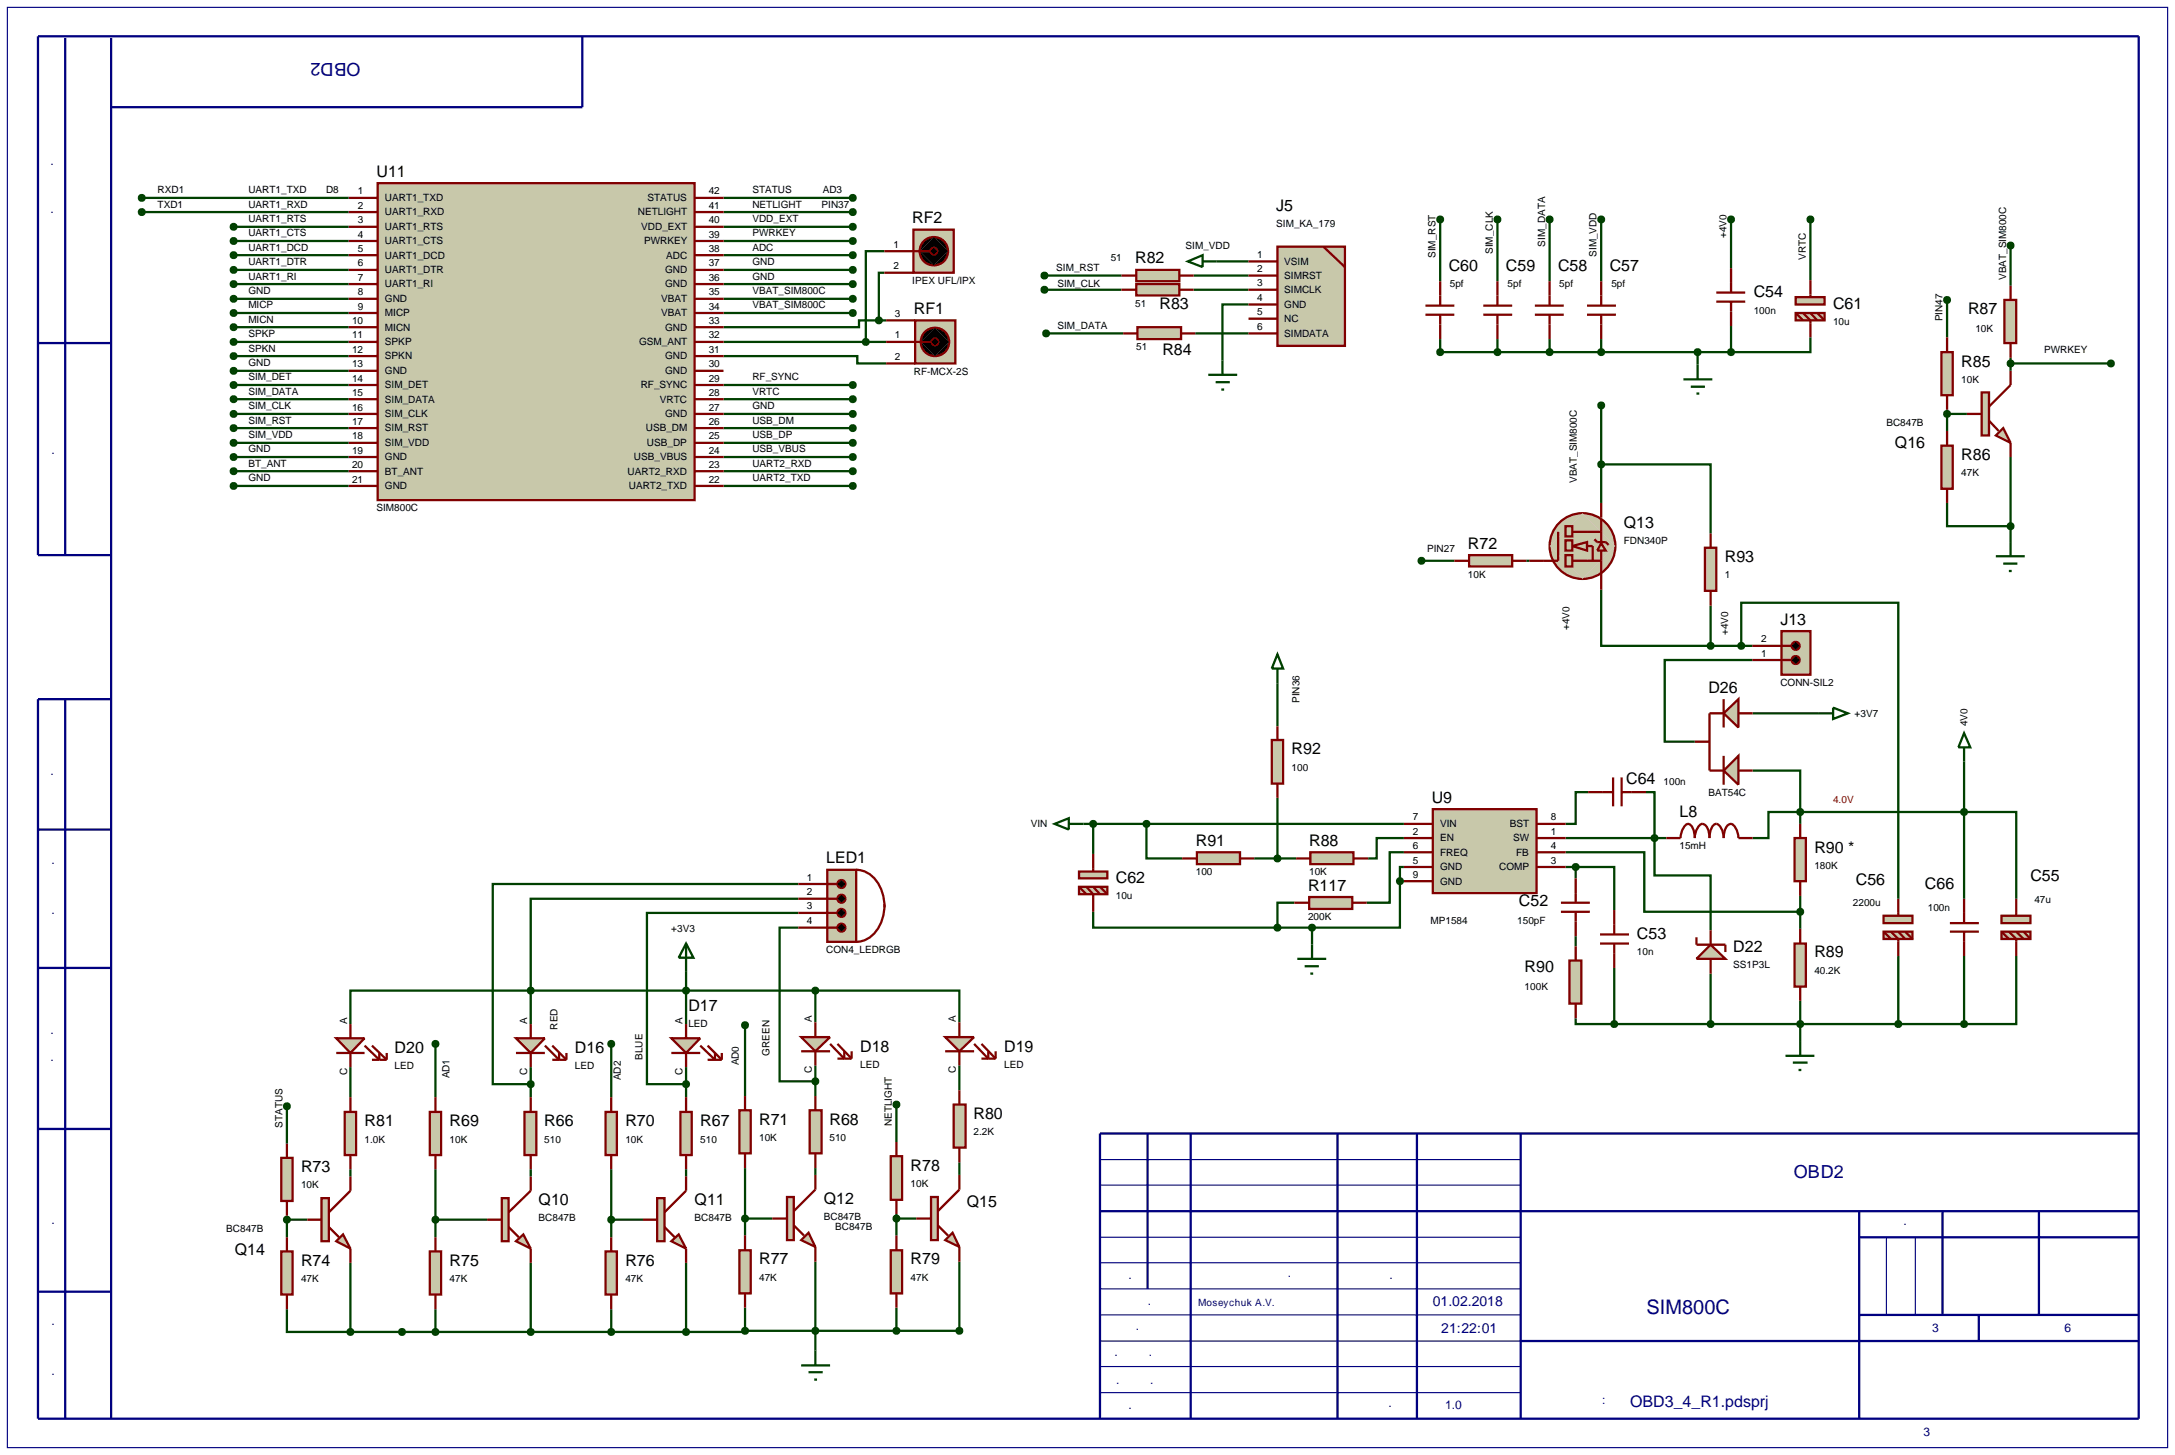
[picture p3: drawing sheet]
<svg xmlns="http://www.w3.org/2000/svg" width="384mm" height="257mm" viewBox="0 0 384 257" stroke-linecap="round" stroke-linejoin="round" font-family="sans-serif">
<defs><g id="words">
<text font-size="3.5" fill="#000080" x="290.4" y="231.8">SIM800C</text>
<g font-size="3.2" fill="#000080">
<text x="63.6" y="11.2" transform="rotate(-180 63.6 11.2)">OBD2</text>
<text x="316.4" y="207.7">OBD2</text>
</g>
<g font-size="2.8">
<text x="66.4" y="31.2">U11</text>
<text x="160.9" y="39.4">RF2</text>
<text x="225.1" y="37.2">J5</text>
<text x="200.2" y="46.5">R82</text>
<text x="255.5" y="47.9">C60</text>
<text x="265.6" y="47.9">C59</text>
<text x="274.8" y="47.9">C58</text>
<text x="283.9" y="47.9">C57</text>
<text x="309.3" y="52.5">C54</text>
<text x="161.2" y="55.4">RF1</text>
<text x="204.5" y="54.6">R83</text>
<text x="323.3" y="54.5">C61</text>
<text x="347.1" y="55.5">R87</text>
<text x="205" y="62.7">R84</text>
<text x="345.9" y="64.7">R85</text>
<text x="334.2" y="79.1">Q16</text>
<text x="345.9" y="81.2">R86</text>
<text x="286.4" y="93.1">Q13</text>
<text x="258.9" y="96.8">R72</text>
<text x="304.2" y="99.2">R93</text>
<text x="314" y="110.2">J13</text>
<text x="301.3" y="122.2">D26</text>
<text x="227.8" y="133.1">R92</text>
<text x="252.5" y="141.6">U9</text>
<text x="286.8" y="138.3">C64</text>
<text x="210.9" y="149.2">R91</text>
<text x="230.9" y="149.2">R88</text>
<text x="296.2" y="144.2">L8</text>
<text x="145.7" y="152.3">LED1</text>
<text x="196.8" y="155.7">C62</text>
<text x="320" y="150.4">R90 *</text>
<text x="358.1" y="155.5">C55</text>
<text x="230.7" y="157.1">R117</text>
<text x="267.9" y="159.8">C52</text>
<text x="327.3" y="156.2">C56</text>
<text x="339.5" y="156.8">C66</text>
<text x="288.7" y="165.6">C53</text>
<text x="305.7" y="167.9">D22</text>
<text x="268.9" y="171.5">R90</text>
<text x="320" y="168.9">R89</text>
<text x="121.4" y="178.3">D17</text>
<text x="69.6" y="185.7">D20</text>
<text x="101.4" y="185.7">D16</text>
<text x="151.7" y="185.5">D18</text>
<text x="177.1" y="185.5">D19</text>
<text x="171.7" y="197.4">R80</text>
<text x="64.3" y="198.7">R81</text>
<text x="79.3" y="198.7">R69</text>
<text x="96" y="198.7">R66</text>
<text x="110.3" y="198.7">R70</text>
<text x="123.5" y="198.7">R67</text>
<text x="133.9" y="198.4">R71</text>
<text x="146.3" y="198.4">R68</text>
<text x="53.1" y="206.8">R73</text>
<text x="160.6" y="206.5">R78</text>
<text x="95" y="212.6">Q10</text>
<text x="122.5" y="212.6">Q11</text>
<text x="145.3" y="212.4">Q12</text>
<text x="170.5" y="212.9">Q15</text>
<text x="41.4" y="221.3">Q14</text>
<text x="53.1" y="223.3">R74</text>
<text x="79.3" y="223.3">R75</text>
<text x="110.3" y="223.3">R76</text>
<text x="133.9" y="223">R77</text>
<text x="160.6" y="223">R79</text>
</g>
<text font-size="2.8" fill="#000080" x="287.5" y="248.1">OBD3_4_R1.pdsprj</text>
<g font-size="2.5" fill="#000080">
<text x="252.7" y="230.3">01.02.2018</text>
<text x="254.2" y="235">21:22:01</text>
</g>
<g font-size="2.1" fill="#000080">
<text x="9.3" y="42.7" transform="rotate(-90 9.3 42.7)">Перв. примен.</text>
<text x="9.5" y="86.3" transform="rotate(-90 9.5 86.3)">Справ. №</text>
<text x="9.3" y="141.9" transform="rotate(-90 9.3 141.9)">Подп. и дата</text>
<text x="9.5" y="165.2" transform="rotate(-90 9.5 165.2)">Инв. № дубл.</text>
<text x="9.3" y="192.2" transform="rotate(-90 9.3 192.2)">Взам. инв. №</text>
<text x="9.5" y="221.1" transform="rotate(-90 9.5 221.1)">Подп. и дата</text>
<text x="332.2" y="216.1">Лит.</text>
<text x="195.1" y="225.5">Изм.</text>
<text x="218.4" y="225.2">№ докум.</text>
<text x="240" y="225.5">Подп.</text>
<text x="195.3" y="230.1">Разраб.</text>
<text x="195.3" y="234.6">Пров.</text>
<text x="195.3" y="239.2">Т.контр.</text>
<text x="340.8" y="234.9">3</text>
<text x="364.1" y="234.9">6</text>
<text x="195.3" y="244">Н.контр.</text>
<text x="9.5" y="246.5" transform="rotate(-90 9.5 246.5)">Инв. № подл.</text>
<text x="195.6" y="248.4">Утв.</text>
<text x="239" y="248.1">Ревиз.</text>
<text x="254.9" y="248.4">1.0</text>
<text x="269" y="247.6">Файл проекта:</text>
<text x="329.7" y="253.2">Формат А3</text>
</g>
<g font-size="1.8">
<text x="27.8" y="34.1">RXD1</text>
<text x="43.8" y="34.1">UART1_TXD</text>
<text x="57.5" y="34.1">D8</text>
<text x="63.1" y="34.3">1</text>
<text x="67.9" y="35.5">UART1_TXD</text>
<text x="114.2" y="35.5">STATUS</text>
<text x="125" y="34.3">42</text>
<text x="132.7" y="34.1">STATUS</text>
<text x="145.1" y="34.1">AD3</text>
<text x="27.8" y="36.6">TXD1</text>
<text x="43.8" y="36.6">UART1_RXD</text>
<text x="43.8" y="39.2">UART1_RTS</text>
<text x="43.8" y="41.7">UART1_CTS</text>
<text x="63.1" y="41.9">4</text>
<text x="63.1" y="39.4">3</text>
<text x="63.1" y="36.8">2</text>
<text x="67.9" y="40.6">UART1_RTS</text>
<text x="67.9" y="38">UART1_RXD</text>
<text x="112.5" y="38">NETLIGHT</text>
<text x="113.1" y="40.6">VDD_EXT</text>
<text x="125" y="41.9">39</text>
<text x="125" y="39.4">40</text>
<text x="125" y="36.8">41</text>
<text x="132.7" y="36.6">NETLIGHT</text>
<text x="132.7" y="39.2">VDD_EXT</text>
<text x="132.7" y="41.7">PWRKEY</text>
<text x="144.9" y="36.6">PIN37</text>
<text x="225.1" y="40">SIM_KA_179</text>
<text x="304.5" y="42" transform="rotate(-90 304.5 42)">+4V0</text>
<text x="43.8" y="44.2">UART1_DCD</text>
<text x="43.8" y="46.8">UART1_DTR</text>
<text x="63.1" y="47">6</text>
<text x="63.1" y="44.4">5</text>
<text x="67.9" y="45.6">UART1_DCD</text>
<text x="67.9" y="43.1">UART1_CTS</text>
<text x="113.6" y="43.1">PWRKEY</text>
<text x="117.5" y="45.6">ADC</text>
<text x="125" y="47">37</text>
<text x="125" y="44.4">38</text>
<text x="132.7" y="44.2">ADC</text>
<text x="132.7" y="46.8">GND</text>
<text x="157.6" y="43.7">1</text>
<text x="157.6" y="47.5">2</text>
<text x="186.3" y="47.8">SIM_RST</text>
<text x="195.9" y="46">51</text>
<text x="209.1" y="43.9">SIM_VDD</text>
<text x="221.7" y="45.5">1</text>
<text x="221.7" y="48">2</text>
<text x="226.5" y="46.7">VSIM</text>
<text x="253.2" y="45.5" transform="rotate(-90 253.2 45.5)">SIM_RST</text>
<text x="263.3" y="44.8" transform="rotate(-90 263.3 44.8)">SIM_CLK</text>
<text x="272.5" y="43.5" transform="rotate(-90 272.5 43.5)">SIM_DATA</text>
<text x="281.6" y="45.3" transform="rotate(-90 281.6 45.3)">SIM_VDD</text>
<text x="318.5" y="45.8" transform="rotate(-90 318.5 45.8)">VRTC</text>
<text x="43.8" y="49.3">UART1_RI</text>
<text x="43.8" y="51.9">GND</text>
<text x="63.1" y="49.5">7</text>
<text x="63.1" y="52.1">8</text>
<text x="67.9" y="50.7">UART1_RI</text>
<text x="67.9" y="48.2">UART1_DTR</text>
<text x="67.9" y="53.3">GND</text>
<text x="116.6" y="53.3">VBAT</text>
<text x="117.3" y="50.7">GND</text>
<text x="117.3" y="48.2">GND</text>
<text x="125" y="49.5">36</text>
<text x="125" y="52.1">35</text>
<text x="132.7" y="49.3">GND</text>
<text x="132.7" y="51.9">VBAT_SIM800C</text>
<text x="160.9" y="50.1">IPEX UFL/IPX</text>
<text x="186.5" y="50.6">SIM_CLK</text>
<text x="221.7" y="50.5">3</text>
<text x="221.7" y="53.1">4</text>
<text x="226.5" y="49.2">SIMRST</text>
<text x="226.5" y="51.7">SIMCLK</text>
<text x="255.7" y="50.7">5pf</text>
<text x="265.9" y="50.7">5pf</text>
<text x="275" y="50.7">5pf</text>
<text x="284.2" y="50.7">5pf</text>
<text x="353.8" y="49.4" transform="rotate(-90 353.8 49.4)">VBAT_SIM800C</text>
<text x="43.8" y="54.4">MICP</text>
<text x="43.8" y="56.9">MICN</text>
<text x="43.8" y="59.5">SPKP</text>
<text x="62.1" y="59.7">11</text>
<text x="62.1" y="57.1">10</text>
<text x="63.1" y="54.6">9</text>
<text x="67.9" y="58.3">MICN</text>
<text x="67.9" y="55.8">MICP</text>
<text x="116.6" y="55.8">VBAT</text>
<text x="117.3" y="58.3">GND</text>
<text x="125" y="54.6">34</text>
<text x="125" y="57.1">33</text>
<text x="125" y="59.7">32</text>
<text x="132.7" y="54.4">VBAT_SIM800C</text>
<text x="157.8" y="59.7">1</text>
<text x="157.8" y="55.9">3</text>
<text x="186.5" y="58">SIM_DATA</text>
<text x="200.2" y="54.2">51</text>
<text x="221.7" y="55.6">5</text>
<text x="221.7" y="58.2">6</text>
<text x="226.5" y="54.3">GND</text>
<text x="226.5" y="56.8">NC</text>
<text x="226.5" y="59.4">SIMDATA</text>
<text x="309.3" y="55.3">100n</text>
<text x="323.3" y="57.3">10u</text>
<text x="342.6" y="56.7" transform="rotate(-90 342.6 56.7)">PIN47</text>
<text x="348.4" y="58.6">10K</text>
<text x="43.8" y="62">SPKN</text>
<text x="43.8" y="64.6">GND</text>
<text x="62.1" y="64.8">13</text>
<text x="62.1" y="62.2">12</text>
<text x="67.9" y="66">GND</text>
<text x="67.9" y="63.4">SPKN</text>
<text x="67.9" y="60.9">SPKP</text>
<text x="112.7" y="60.9">GSM_ANT</text>
<text x="117.3" y="63.4">GND</text>
<text x="117.3" y="66">GND</text>
<text x="125" y="62.2">31</text>
<text x="125" y="64.8">30</text>
<text x="157.8" y="63.5">2</text>
<text x="200.4" y="61.8">51</text>
<text x="360.5" y="62.2">PWRKEY</text>
<text x="43.8" y="67.1">SIM_DET</text>
<text x="43.8" y="69.6">SIM_DATA</text>
<text x="62.1" y="69.8">15</text>
<text x="62.1" y="67.3">14</text>
<text x="67.9" y="71">SIM_DATA</text>
<text x="67.9" y="68.5">SIM_DET</text>
<text x="113" y="68.5">RF_SYNC</text>
<text x="116.4" y="71">VRTC</text>
<text x="125" y="69.8">28</text>
<text x="125" y="67.3">29</text>
<text x="132.7" y="67.1">RF_SYNC</text>
<text x="132.7" y="69.6">VRTC</text>
<text x="161.2" y="66.1">RF-MCX-2S</text>
<text x="345.9" y="67.5">10K</text>
<text x="43.8" y="72.2">SIM_CLK</text>
<text x="43.8" y="74.7">SIM_RST</text>
<text x="43.8" y="77.3">SIM_VDD</text>
<text x="62.1" y="77.5">18</text>
<text x="62.1" y="74.9">17</text>
<text x="62.1" y="72.4">16</text>
<text x="67.9" y="76.1">SIM_RST</text>
<text x="67.9" y="73.6">SIM_CLK</text>
<text x="113.9" y="76.1">USB_DM</text>
<text x="117.3" y="73.6">GND</text>
<text x="125" y="72.4">27</text>
<text x="125" y="74.9">26</text>
<text x="125" y="77.5">25</text>
<text x="132.7" y="72.2">GND</text>
<text x="132.7" y="74.7">USB_DM</text>
<text x="132.7" y="77.3">USB_DP</text>
<text x="332.7" y="75.1">BC847B</text>
<text x="43.8" y="79.8">GND</text>
<text x="43.8" y="82.3">BT_ANT</text>
<text x="62.1" y="80">19</text>
<text x="62.1" y="82.5">20</text>
<text x="67.9" y="78.7">SIM_VDD</text>
<text x="67.9" y="81.2">GND</text>
<text x="67.9" y="83.7">BT_ANT</text>
<text x="110.7" y="83.7">UART2_RXD</text>
<text x="111.8" y="81.2">USB_VBUS</text>
<text x="114.1" y="78.7">USB_DP</text>
<text x="125" y="80">24</text>
<text x="125" y="82.5">23</text>
<text x="132.7" y="79.8">USB_VBUS</text>
<text x="132.7" y="82.3">UART2_RXD</text>
<text x="345.9" y="84">47K</text>
<text x="43.8" y="84.9">GND</text>
<text x="62.1" y="85.1">21</text>
<text x="67.9" y="86.3">GND</text>
<text x="110.9" y="86.3">UART2_TXD</text>
<text x="125" y="85.1">22</text>
<text x="132.7" y="84.9">UART2_TXD</text>
<text x="278.1" y="85.2" transform="rotate(-90 278.1 85.2)">VBAT_SIM800C</text>
<text x="66.4" y="90.2">SIM800C</text>
<text x="286.4" y="95.9">FDN340P</text>
<text x="251.7" y="97.3">PIN27</text>
<text x="258.9" y="101.9">10K</text>
<text x="304.2" y="102">1</text>
<text x="276.8" y="111.1" transform="rotate(-90 276.8 111.1)">+4V0</text>
<text x="304.8" y="112" transform="rotate(-90 304.8 112)">+4V0</text>
<text x="310.6" y="113.3">2</text>
<text x="310.6" y="115.8">1</text>
<text x="229.2" y="124" transform="rotate(-90 229.2 124)">PIN36</text>
<text x="314" y="121">CONN-SIL2</text>
<text x="327.1" y="126.4">+3V7</text>
<text x="347" y="128.1" transform="rotate(-90 347 128.1)">4V0</text>
<text x="227.8" y="135.9">100</text>
<text x="293.4" y="138.4">100n</text>
<text x="301.3" y="140.4">BAT54C</text>
<text x="181.8" y="145.9">VIN</text>
<text x="249.2" y="144.7">7</text>
<text x="249.2" y="147.2">2</text>
<text x="249.2" y="149.7">6</text>
<text x="254" y="145.9">VIN</text>
<text x="254" y="148.4">EN</text>
<text x="266.3" y="145.9">BST</text>
<text x="266.9" y="148.4">SW</text>
<text x="273.5" y="144.7">8</text>
<text x="273.5" y="147.2">1</text>
<text x="273.5" y="149.7">4</text>
<text x="296.2" y="149.8">15mH</text>
<text x="142.3" y="155.3">1</text>
<text x="210.9" y="154.4">100</text>
<text x="230.9" y="154.4">10K</text>
<text x="249.2" y="152.3">5</text>
<text x="249.2" y="154.8">9</text>
<text x="254" y="153.5">GND</text>
<text x="254" y="150.9">FREQ</text>
<text x="254" y="156">GND</text>
<text x="264.4" y="153.5">COMP</text>
<text x="267.4" y="150.9">FB</text>
<text x="273.5" y="152.3">3</text>
<text x="320" y="153.2">180K</text>
<text x="142.3" y="157.9">2</text>
<text x="142.3" y="160.4">3</text>
<text x="196.8" y="158.5">10u</text>
<text x="326.8" y="159.8">2200u</text>
<text x="340" y="160.6">100n</text>
<text x="358.8" y="159.3">47u</text>
<text x="118.4" y="164.4">+3V3</text>
<text x="142.3" y="163">4</text>
<text x="230.7" y="162.3">200K</text>
<text x="252.3" y="163">MP1584</text>
<text x="267.6" y="162.9">150pF</text>
<text x="145.7" y="168.1">CON4_LEDRGB</text>
<text x="288.7" y="168.5">10n</text>
<text x="305.7" y="170.7">SS1P3L</text>
<text x="320" y="171.8">40.2K</text>
<text x="268.9" y="174.6">100K</text>
<text x="61.2" y="180.6" transform="rotate(-90 61.2 180.6)">A</text>
<text x="93" y="180.6" transform="rotate(-90 93 180.6)">A</text>
<text x="98.3" y="181.6" transform="rotate(-90 98.3 181.6)">RED</text>
<text x="120.4" y="180.6" transform="rotate(-90 120.4 180.6)">A</text>
<text x="121.4" y="181.2">LED</text>
<text x="143.2" y="180.3" transform="rotate(-90 143.2 180.3)">A</text>
<text x="168.6" y="180.3" transform="rotate(-90 168.6 180.3)">A</text>
<text x="61.2" y="189.5" transform="rotate(-90 61.2 189.5)">C</text>
<text x="69.6" y="188.5">LED</text>
<text x="79.3" y="190.2" transform="rotate(-90 79.3 190.2)">AD1</text>
<text x="93" y="189.5" transform="rotate(-90 93 189.5)">C</text>
<text x="101.4" y="188.5">LED</text>
<text x="109.5" y="190.5" transform="rotate(-90 109.5 190.5)">AD2</text>
<text x="113.3" y="186.9" transform="rotate(-90 113.3 186.9)">BLUE</text>
<text x="120.4" y="189.5" transform="rotate(-90 120.4 189.5)">C</text>
<text x="130.3" y="187.9" transform="rotate(-90 130.3 187.9)">AD0</text>
<text x="135.7" y="186.2" transform="rotate(-90 135.7 186.2)">GREEN</text>
<text x="143.2" y="189.2" transform="rotate(-90 143.2 189.2)">C</text>
<text x="151.7" y="188.3">LED</text>
<text x="168.6" y="189.2" transform="rotate(-90 168.6 189.2)">C</text>
<text x="177.1" y="188.3">LED</text>
<text x="49.8" y="198.9" transform="rotate(-90 49.8 198.9)">STATUS</text>
<text x="64.3" y="201.5">1.0K</text>
<text x="79.3" y="201.5">10K</text>
<text x="96" y="201.5">510</text>
<text x="110.3" y="201.5">10K</text>
<text x="123.5" y="201.5">510</text>
<text x="133.9" y="201.2">10K</text>
<text x="146.3" y="201.2">510</text>
<text x="157.3" y="198.6" transform="rotate(-90 157.3 198.6)">NETLIGHT</text>
<text x="171.7" y="200.2">2.2K</text>
<text x="53.1" y="209.6">10K</text>
<text x="160.6" y="209.3">10K</text>
<text x="95" y="215.4">BC847B</text>
<text x="122.5" y="215.4">BC847B</text>
<text x="145.3" y="215.2">BC847B</text>
<text x="39.9" y="217.2">BC847B</text>
<text x="147.3" y="217">BC847B</text>
<text x="53.1" y="226.1">47K</text>
<text x="79.3" y="226.1">47K</text>
<text x="110.3" y="226.1">47K</text>
<text x="133.9" y="225.9">47K</text>
<text x="160.6" y="225.9">47K</text>
</g>
<text font-size="1.8" fill="#800000" x="323.3" y="141.7">4.0V</text>
<text font-size="1.8" fill="#000080" x="211.3" y="230.4">Moseychuk A.V.</text>
</g></defs>
<path d="M1.3 1.3h381v254h-381zM194 218.2h74.2M194 209h74.2M194 204.5h74.2M332.7 218.2v13.7M337.8 218.2v13.7M194 222.7h74.2M194 231.9h74.2M194 236.5h74.2M194 227.3h74.2M194 241h74.2M194 245.6h74.2" fill="none" stroke="#000080" stroke-width=".2"/>
<g fill="none" stroke="#000080" stroke-width=".4">
<path d="M11.5 6.7v91.2M19.6 6.7v243.5M102.7 6.4v12.5h-83.1M6.7 60.5h12.9M19.6 97.9h-12.9v-91.5h370.5v243.8h-370.5v-126.9h12.9M11.5 123.3v126.9M6.7 146.3h12.9M6.7 170.7h12.9M6.7 199.1h12.9M202.4 199.9v27.4M210 199.9v50.3M235.9 199.9v50.3"/>
<path d="M249.9 199.9v50.3M268.2 199.9v50.3M377.2 199.9h-183.2v50.3M194 213.6h183.2M327.9 213.6v36.6M327.9 218.2h49.3M342.6 213.6v18.3M359.6 213.6v18.3M6.7 227.8h12.9M268.2 236.5h109M327.9 231.9h49.3M349 231.9v4.6"/>
</g>
<g fill="none" stroke="#004000" stroke-width=".4">
<path d="M25 34.9h36.5M25 37.4h36.5M127.6 34.9h22.8M127.6 37.4h22.8M254 38.7v10.9M264.1 38.7v10.9M273.3 38.7v10.9M282.4 38.7v10.9M305.3 38.7v8.6M319.3 38.7v10.7M41.2 40h20.3M41.2 42.5h20.3"/>
<path d="M41.2 45h20.3M41.2 47.6h20.3M41.2 50.1h20.3M41.2 52.7h20.3M41.2 55.2h20.3M41.2 57.7h20.3M127.6 40h22.8M127.6 42.5h22.8M127.6 45h22.8M127.6 47.6h22.8M127.6 50.1h22.8M127.6 52.7h22.8"/>
<path d="M127.6 55.2h22.8M155 56.5h-3.5v1.2h-23.9M155 56.5h1.3M156 48.1h-1v8.4M156 44.3h-3.3v16M184.2 48.6h13.6M184.2 51.1h13.6M184.5 58.8h13.6M210.5 48.6h9.7M210.5 51.1h9.7M210.8 58.8h9.4M214.6 46.1h5.6"/>
<path d="M220.2 53.7h-4.6v9.9M254 59.8v2.3h51.3M264.1 59.8v2.3M273.3 59.8v2.3M282.4 59.8v2.3M305.3 57.5v4.6M319.3 59.5v2.6h-14M343.4 52.9v6.6M354.6 43.3v7.1M41.2 60.3h20.3M41.2 62.8h20.3M41.2 65.4h20.3"/>
<path d="M41.2 67.9h20.3M41.2 70.4h20.3M41.2 73h20.3M41.2 75.5h20.3M41.2 78.1h20.3M127.6 62.8h23.6v1.3h5.1M127.6 60.3h28.7M127.6 67.9h22.8M127.6 70.4h22.8M127.6 73h22.8M127.6 75.5h22.8M127.6 78.1h22.8"/>
<path d="M282.4 71.5v17.2M299.4 62.1v2.2M343.4 73h3.5M343.4 72.2v3.8M354.6 63.1v2.3M354.6 64.1h17.7M41.2 80.6h20.3M41.2 83.1h20.3M41.2 85.7h20.3M127.6 80.6h22.8M127.6 83.1h22.8M127.6 85.7h22.8"/>
<path d="M250.7 98.9h5.8M269.2 98.9h.5M282.4 81.9h19.3v12.2M343.4 88.7v4.1h11.2M354.6 80.6v15M282.4 104v9.9h19.3M301.7 106.8v7.1M301.7 113.9h7.4M307.1 113.9v-7.6h27.7v52.2M309.1 116.4h-15.5v14.4h5.3M225.3 120.5v7.6M280.1 139.7h-2.2v5.6h-1.8"/>
<path d="M290.3 139.7h1.5v14.7h9.9v9.7M309.1 135.9h8.4v7.3M309.1 125.8h11.7M346.4 134.3v24.2M140.8 155.9h-53.9v35.3h6.7M140.8 158.5h-47.2v16.2M191.1 145.3h56.5M192.8 145.3v5.3M202.2 145.3v6.1h6.3M221.2 151.4h7.4M225.3 140.7v10.7M228.3 159.2h-3v4.4"/>
<path d="M246.9 155.4v8.2h-15.5M246.9 155.4h.7M247.6 147.8h-4.8v3.6h-1.5M247.6 150.3h-2.5v8.9h-4.1M247.6 152.9h-.7v2.5M276.1 150.3h13.9v10.5h27.5M276.1 147.8h17.8M276.1 152.9h1.8M277.9 152.9h6.8v7.6M277.9 152.9v2M317.5 143.2h-5.6v4.6h-2.8M317.5 143.2h38.1v15.3"/>
<path d="M317.5 143.2v2.1M317.5 158v5.8M93.6 174.7h-31.8v5.9M93.6 174.7v5.9M93.6 174.7h50.2M121 171.4v9.2M140.8 161h-26.7v30.2h6.9M140.8 163.6h-3.3v27.1h6.3M143.8 174.7h25.4v5.6M143.8 174.7v5.6M192.8 160.8v2.8h32.5M225.3 163.6h6.1"/>
<path d="M231.4 163.6v3M277.9 179.6v1h6.8M277.9 165.1v1.8M284.7 170.7v9.9M301.7 171.7v8.9M317.5 176.5v7.1M334.8 168.6v12M346.4 168.6v12M355.6 168.6v12h-9.2M50.6 195.1v6.6M61.8 188.2v5.3M76.8 184.1v9.4"/>
<path d="M93.6 188.2v5.3M107.8 184.1v9.4M121 188.2v5.3M131.4 180.8v12.5M143.8 187.9v5.4M158.1 194.8v6.6M169.2 187.9v4.4M284.7 180.6h61.7M50.6 214.4v3.8M50.6 215.1h3.6M61.8 206.2v1.3M76.8 206.2v12"/>
<path d="M76.8 215.1h9.1M93.6 206.2v1.3M107.8 206.2v12M107.8 215.1h5.6M121 206.2v1.3M131.4 206v11.9M131.4 214.9h4.8M143.8 206v1.2M158.1 214.9h3.5M158.1 214.1v3.8M169.2 205v2.2M50.6 230.9v4h11.2"/>
<path d="M61.8 222.7v12.2M61.8 234.9h59.2M76.8 230.9v4M93.6 222.7v12.2M107.8 230.9v4M121 222.7v12.2M131.4 234.7v.2h-10.4M131.4 230.6v4.1M143.8 222.5v15.7M158.1 230.6v4.1M169.2 222.5v12.2h-37.8"/>
</g>
<g fill="#c8c8aa" stroke="#800000" stroke-width=".4">
<path d="M91 218.9l1.3-1.2 1.3 2.5z"/>
<path d="M88.5 211.3h1.2v7.6h-1.2z"/>
</g>
<path d="M85.9 215.1h2.6M89.7 216.4l1.8 1.8M93.6 207.5v2.5l-3.9 3.8M93.6 220.2v2.5" fill="none" stroke="#800000" stroke-width=".4"/>
<g fill="#c8c8aa" stroke="#800000" stroke-width=".4">
<path d="M118.4 218.9l1.3-1.2 1.3 2.5z"/>
<path d="M115.9 211.3h1.3v7.6h-1.3z"/>
</g>
<path d="M113.4 215.1h2.5M117.2 216.4l1.8 1.8M121 207.5v2.5l-3.8 3.8M121 220.2v2.5" fill="none" stroke="#800000" stroke-width=".4"/>
<g fill="#c8c8aa" stroke="#800000" stroke-width=".4">
<path d="M141.3 218.7l1.3-1.3 1.2 2.5z"/>
<path d="M138.8 211.1h1.2v7.6h-1.2z"/>
</g>
<path d="M136.2 214.9h2.6M140 216.1l1.8 1.8M143.8 207.2v2.6l-3.8 3.8M143.8 219.9v2.6" fill="none" stroke="#800000" stroke-width=".4"/>
<path d="M143.8 238.2v2.6M141.3 240.8h5.1M142.6 242h2.5M143.6 243.3h.5" fill="none" stroke="#004000" stroke-width=".4"/>
<path d="M120.7 234.5l.3-.1-.5 .5zM121 234.4l.3 .1 .2 .4zM121.5 234.9l-.2 .4-.3 .1zM120.5 234.9l.5 .5-.4-.2z" fill="#004000" stroke="#004000" stroke-width=".4"/>
<path d="M121 234.4l.5 .5-.5 .5-.5-.5z" fill="#004000"/>
<path d="M143.4 234.4l.4-.2-.5 .5zM143.8 234.2l.4 .2 .1 .3zM144.3 234.7l-.1 .3-.4 .2zM143.3 234.7l.5 .5-.4-.2z" fill="#004000" stroke="#004000" stroke-width=".4"/>
<path d="M143.3 234.7l.5-.5 .5 .5-.5 .5z" fill="#004000"/>
<path d="M92.5 196.1h2.1v7.6h-2.1z" fill="#c8c8aa" stroke="#800000" stroke-width=".4"/>
<path d="M93.6 193.5v2.6M93.6 203.7v2.5" fill="none" stroke="#800000" stroke-width=".4"/>
<path d="M120 196.1h2v7.6h-2z" fill="#c8c8aa" stroke="#800000" stroke-width=".4"/>
<path d="M121 193.5v2.6M121 203.7v2.5" fill="none" stroke="#800000" stroke-width=".4"/>
<path d="M142.8 195.8h2.1v7.6h-2.1z" fill="#c8c8aa" stroke="#800000" stroke-width=".4"/>
<path d="M143.8 193.3v2.5M143.8 203.4v2.6" fill="none" stroke="#800000" stroke-width=".4"/>
<path d="M75.8 196.1h2v7.6h-2z" fill="#c8c8aa" stroke="#800000" stroke-width=".4"/>
<path d="M76.8 193.5v2.6M76.8 203.7v2.5" fill="none" stroke="#800000" stroke-width=".4"/>
<path d="M106.8 196.1h2v7.6h-2z" fill="#c8c8aa" stroke="#800000" stroke-width=".4"/>
<path d="M107.8 193.5v2.6M107.8 203.7v2.5" fill="none" stroke="#800000" stroke-width=".4"/>
<path d="M130.4 195.8h2v7.6h-2z" fill="#c8c8aa" stroke="#800000" stroke-width=".4"/>
<path d="M131.4 193.3v2.5M131.4 203.4v2.6" fill="none" stroke="#800000" stroke-width=".4"/>
<path d="M107.4 183.8l.4-.2-.5 .5zM107.8 183.6l.4 .2 .1 .3zM108.3 184.1l-.1 .3-.4 .2zM107.3 184.1l.5 .5-.3-.1z" fill="#004000" stroke="#004000" stroke-width=".4"/>
<path d="M107.3 184.1l.5-.5 .5 .5-.5 .5z" fill="#004000"/>
<path d="M91 183.1h5.1l-2.5 2.6z" fill="#c8c8aa" stroke="#800000" stroke-width=".4"/>
<path d="M91 185.7h5.1M93.6 180.6v2.5M93.6 185.7v2.5M96.1 184.4l2.5 2.5v-1.2M97.4 184.4l2.5 2.5M97.4 186.9h2.5M99.9 185.7v1.2" fill="none" stroke="#800000" stroke-width=".4"/>
<path d="M118.4 183.1h5.1l-2.5 2.6z" fill="#c8c8aa" stroke="#800000" stroke-width=".4"/>
<path d="M118.4 185.7h5.1M121 180.6v2.5M121 185.7v2.5M123.5 184.4l2.6 2.5v-1.2M124.8 184.4l2.5 2.5M124.8 186.9h2.5M127.3 185.7v1.2" fill="none" stroke="#800000" stroke-width=".4"/>
<path d="M141.3 182.9h5.1l-2.6 2.5z" fill="#c8c8aa" stroke="#800000" stroke-width=".4"/>
<path d="M141.3 185.4h5.1M143.8 180.3v2.6M143.8 185.4v2.5M146.4 184.1l2.5 2.6v-1.3M147.7 184.1l2.5 2.6M147.7 186.7h2.5M150.2 185.4v1.3" fill="none" stroke="#800000" stroke-width=".4"/>
<path d="M121 166.4l1.3 2.5h-2.6zM121 166.4v5" fill="none" stroke="#004000" stroke-width=".4"/>
<path d="M120.7 174.3l.3-.1-.5 .5zM121 174.2l.3 .1 .2 .4zM121.5 174.7l-.2 .4-.3 .1zM120.5 174.7l.5 .5-.3-.1z" fill="#004000" stroke="#004000" stroke-width=".4"/>
<path d="M121 174.2l.5 .5-.5 .5-.5-.5z" fill="#004000"/>
<g fill="#c8c8aa" stroke="#800000" stroke-width=".4">
<path d="M277.3 96.3l2.6-.7v1.5z"/>
<path d="M275 92.2a5.8 5.8 0 0 1 4.1-1.7l-5.8 5.8a5.8 5.8 0 0 1 1.7-4.1zM279.1 90.5a5.8 5.8 0 0 1 5.8 5.8zM284.9 96.3a5.8 5.8 0 0 1-5.8 5.8zM273.3 96.3l5.8 5.8a5.8 5.8 0 0 1-5.8-5.8z"/>
</g>
<path d="M273.3 96.3l5.8-5.8 5.8 5.8-5.8 5.8z" fill="#c8c8aa"/>
<path d="M274.8 93.8v5.1h-2.5M277.3 98.9h5.1M277.3 93.8h5.1M279.9 96.3h1v2.6" fill="none" stroke="#800000" stroke-width=".4"/>
<path d="M282.4 95.8l.8 1.3h-1.5z" fill="#c8c8aa" stroke="#800000" stroke-width=".4"/>
<path d="M281.2 95.1l.5 .5h1.5l.5 .5M282.4 91.5v4.1M282.4 97.1v4.3" fill="none" stroke="#800000" stroke-width=".4"/>
<g fill="#c8c8aa" stroke="#800000" stroke-width=".4">
<path d="M276.1 92.8h1.2v1.8h-1.2z"/>
<path d="M276.1 97.9h1.2v2h-1.2z"/>
<path d="M276.1 95.3h1.2v1.8h-1.2z"/>
</g>
<path d="M269.7 98.9h2.6M282.4 88.7v2.6M282.4 101.4v2.6" fill="none" stroke="#800000" stroke-width=".4"/>
<path d="M259.1 97.9h7.6v2h-7.6z" fill="#c8c8aa" stroke="#800000" stroke-width=".4"/>
<path d="M256.5 98.9h2.6M266.7 98.9h2.5" fill="none" stroke="#800000" stroke-width=".4"/>
<path d="M250.3 98.6l.4-.2-.5 .5zM250.7 98.4l.4 .2 .1 .3zM251.2 98.9l-.1 .3-.4 .2zM250.2 98.9l.5 .5-.3-.1z" fill="#004000" stroke="#004000" stroke-width=".4"/>
<path d="M250.2 98.9l.5-.5 .5 .5-.5 .5z" fill="#004000"/>
<path d="M282 71.2l.4-.2-.5 .5zM282.4 71l.4 .2 .1 .3zM282.9 71.5l-.2 .4-.3 .1zM281.9 71.5l.5 .5-.3-.1z" fill="#004000" stroke="#004000" stroke-width=".4"/>
<path d="M281.9 71.5l.5-.5 .5 .5-.5 .5z" fill="#004000"/>
<path d="M76.4 183.8l.4-.2-.5 .5zM76.8 183.6l.4 .2 .1 .3zM77.3 184.1l-.1 .3-.4 .2zM76.3 184.1l.5 .5-.3-.1z" fill="#004000" stroke="#004000" stroke-width=".4"/>
<path d="M76.3 184.1l.5-.5 .5 .5-.5 .5z" fill="#004000"/>
<g fill="#c8c8aa" stroke="#800000" stroke-width=".4">
<path d="M59.3 218.9l1.2-1.2 1.3 2.5z"/>
<path d="M56.7 211.3h1.3v7.6h-1.3z"/>
</g>
<path d="M54.2 215.1h2.5M58 216.4l1.8 1.8M61.8 207.5v2.5l-3.8 3.8M61.8 220.2v2.5" fill="none" stroke="#800000" stroke-width=".4"/>
<path d="M49.6 204.2h2v7.6h-2z" fill="#c8c8aa" stroke="#800000" stroke-width=".4"/>
<path d="M50.6 201.7v2.5M50.6 211.8v2.6" fill="none" stroke="#800000" stroke-width=".4"/>
<path d="M50.3 194.7l.3-.1-.5 .5zM50.6 194.6l.4 .2 .1 .3zM51.1 195.1l-.1 .3-.4 .2zM50.1 195.1l.5 .5-.4-.2z" fill="#004000" stroke="#004000" stroke-width=".4"/>
<path d="M50.6 194.6l.5 .5-.5 .5-.5-.5z" fill="#004000"/>
<path d="M145.9 153.4h5.1v12.7h-5.1z" fill="#c8c8aa" stroke="#800000" stroke-width=".4"/>
<path d="M140.8 155.9h6.9M140.8 158.5h6.9M151 153.4a5.3 5.3 0 0 1 4.7 4.5l.3 2.1M156 159.5a6.6 6.6 0 0 1-3.4 6.3l-1.6 .3M140.8 161h6.9M140.8 163.6h6.9" fill="none" stroke="#800000" stroke-width=".4"/>
<g fill="#000" stroke="#800000" stroke-width=".4">
<path d="M147.9 155.4l.5-.2-.7 .7zM148.4 155.2a.68 .68 0 0 1 .7 .7zM148.4 156.6l.7-.7a.68 .68 0 0 1-.7 .7zM147.7 155.9l.7 .7a.68 .68 0 0 1-.7-.7z"/>
<path d="M147.9 158l.5-.2-.7 .7zM148.4 157.8a.68 .68 0 0 1 .7 .7zM149.1 158.5a.68 .68 0 0 1-.7 .7zM147.7 158.5l.7 .7a.68 .68 0 0 1-.7-.7z"/>
<path d="M147.9 160.5l.5-.2-.7 .7zM148.4 160.3a.68 .68 0 0 1 .7 .7zM148.4 161.7l.7-.7a.68 .68 0 0 1-.7 .7zM147.7 161l.7 .7a.68 .68 0 0 1-.7-.7z"/>
<path d="M147.9 163.1l.5-.2-.7 .7zM148.4 162.9a.68 .68 0 0 1 .7 .7zM148.4 164.3l.7-.7a.68 .68 0 0 1-.7 .7zM147.7 163.6l.7 .7a.68 .68 0 0 1-.7-.7z"/>
</g>
<path d="M147.7 155.9l.7-.7 .7 .7-.7 .7zM147.7 158.5l.7-.7 .7 .7-.7 .7zM147.7 161l.7-.7 .7 .7-.7 .7zM147.7 163.6l.7-.7 .7 .7-.7 .7z" fill="#000"/>
<path d="M93.3 190.8l.3-.1-.5 .5zM93.6 190.7l.3 .1 .2 .4zM94.1 191.2l-.1 .3-.4 .2zM93.1 191.2l.5 .5-.3-.1z" fill="#004000" stroke="#004000" stroke-width=".4"/>
<path d="M93.1 191.2l.5-.5 .5 .5-.5 .5z" fill="#004000"/>
<path d="M93.3 174.3l.3-.1-.5 .5zM93.6 174.2l.4 .2 .1 .3zM94.1 174.7l-.2 .4-.3 .1zM93.1 174.7l.5 .5-.3-.1z" fill="#004000" stroke="#004000" stroke-width=".4"/>
<path d="M93.6 174.2l.5 .5-.5 .5-.5-.5z" fill="#004000"/>
<path d="M120.7 190.8l.3-.1-.5 .5zM121 190.7l.3 .1 .2 .4zM121.5 191.2l-.1 .3-.4 .2zM120.5 191.2l.5 .5-.4-.2z" fill="#004000" stroke="#004000" stroke-width=".4"/>
<path d="M120.5 191.2l.5-.5 .5 .5-.5 .5z" fill="#004000"/>
<path d="M143.4 190.4l.4-.2-.5 .5zM143.8 190.2l.4 .2 .1 .3zM144.3 190.7l-.1 .3-.4 .2zM143.3 190.7l.5 .5-.4-.2z" fill="#004000" stroke="#004000" stroke-width=".4"/>
<path d="M143.3 190.7l.5-.5 .5 .5-.5 .5z" fill="#004000"/>
<path d="M93.3 234.5l.3-.1-.5 .5zM93.6 234.4l.3 .1 .2 .4zM94.1 234.9l-.1 .3-.4 .2zM93.1 234.9l.5 .5-.3-.1z" fill="#004000" stroke="#004000" stroke-width=".4"/>
<path d="M93.6 234.4l.5 .5-.5 .5-.5-.5z" fill="#004000"/>
<path d="M70.6 234.5l.3-.1-.5 .5zM70.9 234.4l.3 .1 .2 .4zM71.4 234.9l-.1 .3-.4 .2zM70.4 234.9l.5 .5-.4-.2z" fill="#004000" stroke="#004000" stroke-width=".4"/>
<path d="M70.9 234.4l.5 .5-.5 .5-.5-.5z" fill="#004000"/>
<path d="M49.6 220.7h2v7.6h-2z" fill="#c8c8aa" stroke="#800000" stroke-width=".4"/>
<path d="M50.6 218.2v2.5M50.6 228.3v2.6" fill="none" stroke="#800000" stroke-width=".4"/>
<path d="M75.8 220.7h2v7.6h-2z" fill="#c8c8aa" stroke="#800000" stroke-width=".4"/>
<path d="M76.8 218.2v2.5M76.8 228.3v2.6" fill="none" stroke="#800000" stroke-width=".4"/>
<path d="M106.8 220.7h2v7.6h-2z" fill="#c8c8aa" stroke="#800000" stroke-width=".4"/>
<path d="M107.8 218.2v2.5M107.8 228.3v2.6" fill="none" stroke="#800000" stroke-width=".4"/>
<path d="M130.4 220.5h2v7.6h-2z" fill="#c8c8aa" stroke="#800000" stroke-width=".4"/>
<path d="M131.4 217.9v2.6M131.4 228.1v2.5" fill="none" stroke="#800000" stroke-width=".4"/>
<path d="M50.3 214.7l.3-.1-.5 .5zM50.6 214.6l.3 .1 .2 .4zM51.1 215.1l-.1 .3-.4 .2zM50.1 215.1l.5 .5-.4-.2z" fill="#004000" stroke="#004000" stroke-width=".4"/>
<path d="M50.6 214.6l.5 .5-.5 .5-.5-.5z" fill="#004000"/>
<path d="M61.5 234.5l.3-.1-.5 .5zM61.8 234.4l.3 .1 .2 .4zM62.3 234.9l-.1 .3-.4 .2zM61.3 234.9l.5 .5-.4-.2z" fill="#004000" stroke="#004000" stroke-width=".4"/>
<path d="M61.8 234.4l.5 .5-.5 .5-.5-.5z" fill="#004000"/>
<path d="M76.4 214.8l.4-.2-.5 .5zM76.8 214.6l.4 .2 .1 .3zM77.3 215.1l-.1 .3-.4 .2zM76.3 215.1l.5 .5-.3-.1z" fill="#004000" stroke="#004000" stroke-width=".4"/>
<path d="M76.3 215.1l.5-.5 .5 .5-.5 .5z" fill="#004000"/>
<path d="M76.4 234.6l.4-.2-.5 .5zM76.8 234.4l.4 .2 .1 .3zM77.3 234.9l-.1 .3-.4 .2zM76.3 234.9l.5 .5-.4-.2z" fill="#004000" stroke="#004000" stroke-width=".4"/>
<path d="M76.3 234.9l.5-.5 .5 .5-.5 .5z" fill="#004000"/>
<path d="M107.4 214.8l.4-.2-.5 .5zM107.8 214.6l.4 .2 .1 .3zM108.3 215.1l-.1 .3-.4 .2zM107.3 215.1l.5 .5-.3-.1z" fill="#004000" stroke="#004000" stroke-width=".4"/>
<path d="M107.3 215.1l.5-.5 .5 .5-.5 .5z" fill="#004000"/>
<path d="M107.4 234.6l.4-.2-.5 .5zM107.8 234.4l.4 .2 .1 .3zM108.3 234.9l-.1 .3-.4 .2zM107.3 234.9l.5 .5-.3-.1z" fill="#004000" stroke="#004000" stroke-width=".4"/>
<path d="M107.3 234.9l.5-.5 .5 .5-.5 .5z" fill="#004000"/>
<path d="M131 214.6l.4-.2-.5 .5zM131.4 214.4l.3 .1 .2 .4zM131.4 215.4l.5-.5-.1 .3zM130.9 214.9l.5 .5-.4-.2z" fill="#004000" stroke="#004000" stroke-width=".4"/>
<path d="M131.4 214.4l.5 .5-.5 .5-.5-.5z" fill="#004000"/>
<path d="M131 234.4l.4-.2-.5 .5zM131.4 234.2l.3 .1 .2 .4zM131.4 235.2l.5-.5-.1 .3zM130.9 234.7l.5 .5-.4-.2z" fill="#004000" stroke="#004000" stroke-width=".4"/>
<path d="M131.4 234.2l.5 .5-.5 .5-.5-.5z" fill="#004000"/>
<g fill="#c8c8aa" stroke="#800000" stroke-width=".4">
<path d="M166.7 218.7l1.3-1.3 1.2 2.5z"/>
<path d="M164.2 211.1h1.2v7.6h-1.2z"/>
</g>
<path d="M161.6 214.9h2.6M165.4 216.1l1.8 1.8M169.2 207.2v2.6l-3.8 3.8M169.2 219.9v2.6" fill="none" stroke="#800000" stroke-width=".4"/>
<path d="M157.1 203.9h2v7.7h-2z" fill="#c8c8aa" stroke="#800000" stroke-width=".4"/>
<path d="M158.1 201.4v2.5M158.1 211.6v2.5" fill="none" stroke="#800000" stroke-width=".4"/>
<path d="M157.7 194.5l.4-.2-.5 .5zM158.1 194.3l.3 .1 .2 .4zM158.1 195.3l.5-.5-.2 .4zM157.6 194.8l.5 .5-.4-.2z" fill="#004000" stroke="#004000" stroke-width=".4"/>
<path d="M157.6 194.8l.5-.5 .5 .5-.5 .5z" fill="#004000"/>
<path d="M157.1 220.5h2v7.6h-2z" fill="#c8c8aa" stroke="#800000" stroke-width=".4"/>
<path d="M158.1 217.9v2.6M158.1 228.1v2.5" fill="none" stroke="#800000" stroke-width=".4"/>
<path d="M157.7 214.6l.4-.2-.5 .5zM158.1 214.4l.3 .1 .2 .4zM158.6 214.9l-.1 .3-.4 .2zM157.6 214.9l.5 .5-.4-.2z" fill="#004000" stroke="#004000" stroke-width=".4"/>
<path d="M157.6 214.9l.5-.5 .5 .5-.5 .5z" fill="#004000"/>
<path d="M168.8 234.4l.4-.2-.5 .5zM169.2 234.2l.4 .2 .1 .3zM169.7 234.7l-.1 .3-.4 .2zM168.7 234.7l.5 .5-.4-.2z" fill="#004000" stroke="#004000" stroke-width=".4"/>
<path d="M168.7 234.7l.5-.5 .5 .5-.5 .5z" fill="#004000"/>
<path d="M157.7 234.4l.4-.2-.5 .5zM158.1 234.2l.3 .1 .2 .4zM158.6 234.7l-.1 .3-.4 .2zM157.6 234.7l.5 .5-.4-.2z" fill="#004000" stroke="#004000" stroke-width=".4"/>
<path d="M157.6 234.7l.5-.5 .5 .5-.5 .5z" fill="#004000"/>
<path d="M166.7 182.9h5.1l-2.6 2.5z" fill="#c8c8aa" stroke="#800000" stroke-width=".4"/>
<path d="M166.7 185.4h5.1M169.2 180.3v2.6M169.2 185.4v2.5M171.8 184.1l2.5 2.6v-1.3M173.1 184.1l2.5 2.6M173.1 186.7h2.5M175.6 185.4v1.3" fill="none" stroke="#800000" stroke-width=".4"/>
<path d="M168.2 194.8h2.1v7.6h-2.1z" fill="#c8c8aa" stroke="#800000" stroke-width=".4"/>
<path d="M169.2 192.3v2.5M169.2 202.4v2.6" fill="none" stroke="#800000" stroke-width=".4"/>
<path d="M143.5 174.3l.3-.1-.5 .5zM143.8 174.2l.4 .2 .1 .3zM144.3 174.7l-.1 .3-.4 .2zM143.3 174.7l.5 .5-.4-.2z" fill="#004000" stroke="#004000" stroke-width=".4"/>
<path d="M143.8 174.2l.5 .5-.5 .5-.5-.5z" fill="#004000"/>
<path d="M66.6 32.3h55.9v55.9h-55.9z" fill="#c8c8aa" stroke="#800000" stroke-width=".4"/>
<g fill="none" stroke="#800000" stroke-width=".4">
<path d="M61.5 37.4h5.1M61.5 34.9h5.1M122.5 37.4h5.1M122.5 34.9h5.1M61.5 50.1h5.1M61.5 52.7h5.1M61.5 55.2h5.1M61.5 57.7h5.1M61.5 47.6h5.1M61.5 45h5.1M61.5 42.5h5.1M61.5 40h5.1"/>
<path d="M122.5 50.1h5.1M122.5 52.7h5.1M122.5 55.2h5.1M122.5 57.7h5.1M122.5 47.6h5.1M122.5 45h5.1M122.5 42.5h5.1M122.5 40h5.1M61.5 60.3h5.1M61.5 62.8h5.1M61.5 65.4h5.1M61.5 78.1h5.1"/>
<path d="M61.5 75.5h5.1M61.5 70.4h5.1M61.5 73h5.1M61.5 67.9h5.1M122.5 60.3h5.1M122.5 62.8h5.1M122.5 65.4h5.1M122.5 78.1h5.1M122.5 75.5h5.1M122.5 70.4h5.1M122.5 73h5.1M122.5 67.9h5.1"/>
<path d="M61.5 80.6h5.1M61.5 83.1h5.1M61.5 85.7h5.1M122.5 80.6h5.1M122.5 83.1h5.1M122.5 85.7h5.1"/>
</g>
<path d="M24.6 34.6l.4-.2-.5 .5zM25 34.4l.3 .1 .2 .4zM25 35.4l.5-.5-.2 .4zM24.5 34.9l.5 .5-.3-.1z" fill="#004000" stroke="#004000" stroke-width=".4"/>
<path d="M24.5 34.9l.5-.5 .5 .5-.5 .5z" fill="#004000"/>
<path d="M24.7 37l.3-.1-.5 .5zM25 36.9l.3 .1 .2 .4zM25 37.9l.5-.5-.2 .4zM24.5 37.4l.5 .5-.3-.1z" fill="#004000" stroke="#004000" stroke-width=".4"/>
<path d="M25 36.9l.5 .5-.5 .5-.5-.5z" fill="#004000"/>
<path d="M40.9 39.6l.3-.1-.5 .5zM41.2 39.5l.4 .2 .1 .3zM41.2 40.5l.5-.5-.2 .4zM40.7 40l.5 .5-.4-.2z" fill="#004000" stroke="#004000" stroke-width=".4"/>
<path d="M41.2 39.5l.5 .5-.5 .5-.5-.5z" fill="#004000"/>
<path d="M40.9 42.1l.3-.1-.5 .5zM41.2 42l.3 .1 .2 .4zM41.7 42.5l-.2 .4-.3 .1zM40.7 42.5l.5 .5-.4-.2z" fill="#004000" stroke="#004000" stroke-width=".4"/>
<path d="M40.7 42.5l.5-.5 .5 .5-.5 .5z" fill="#004000"/>
<path d="M40.9 44.6l.3-.1-.5 .5zM41.2 44.5l.3 .1 .2 .4zM41.2 45.5l.5-.5-.2 .4zM40.7 45l.5 .5-.3-.1z" fill="#004000" stroke="#004000" stroke-width=".4"/>
<path d="M41.2 44.5l.5 .5-.5 .5-.5-.5z" fill="#004000"/>
<path d="M40.8 47.3l.4-.2-.5 .5zM41.2 47.1l.3 .1 .2 .4zM41.2 48.1l.5-.5-.2 .4zM40.7 47.6l.5 .5-.3-.1z" fill="#004000" stroke="#004000" stroke-width=".4"/>
<path d="M40.7 47.6l.5-.5 .5 .5-.5 .5z" fill="#004000"/>
<path d="M40.9 49.7l.3-.1-.5 .5zM41.2 49.6l.4 .2 .1 .3zM41.2 50.6l.5-.5-.2 .4zM40.7 50.1l.5 .5-.3-.1z" fill="#004000" stroke="#004000" stroke-width=".4"/>
<path d="M41.2 49.6l.5 .5-.5 .5-.5-.5z" fill="#004000"/>
<path d="M40.9 52.3l.3-.1-.5 .5zM41.2 52.2l.4 .2 .1 .3zM41.2 53.2l.5-.5-.2 .4zM40.7 52.7l.5 .5-.4-.2z" fill="#004000" stroke="#004000" stroke-width=".4"/>
<path d="M41.2 52.2l.5 .5-.5 .5-.5-.5z" fill="#004000"/>
<path d="M40.9 54.8l.3-.1-.5 .5zM41.2 54.7l.3 .1 .2 .4zM41.7 55.2l-.2 .4-.3 .1zM40.7 55.2l.5 .5-.4-.2z" fill="#004000" stroke="#004000" stroke-width=".4"/>
<path d="M40.7 55.2l.5-.5 .5 .5-.5 .5z" fill="#004000"/>
<path d="M40.9 57.3l.3-.1-.5 .5zM41.2 57.2l.3 .1 .2 .4zM41.2 58.2l.5-.5-.2 .4zM40.7 57.7l.5 .5-.3-.1z" fill="#004000" stroke="#004000" stroke-width=".4"/>
<path d="M41.2 57.2l.5 .5-.5 .5-.5-.5z" fill="#004000"/>
<path d="M40.8 60l.4-.2-.5 .5zM41.2 59.8l.3 .1 .2 .4zM41.2 60.8l.5-.5-.2 .4zM40.7 60.3l.5 .5-.3-.1z" fill="#004000" stroke="#004000" stroke-width=".4"/>
<path d="M40.7 60.3l.5-.5 .5 .5-.5 .5z" fill="#004000"/>
<path d="M40.9 62.4l.3-.1-.5 .5zM41.2 62.3l.4 .2 .1 .3zM41.2 63.3l.5-.5-.2 .4zM40.7 62.8l.5 .5-.3-.1z" fill="#004000" stroke="#004000" stroke-width=".4"/>
<path d="M41.2 62.3l.5 .5-.5 .5-.5-.5z" fill="#004000"/>
<path d="M40.9 65l.3-.1-.5 .5zM41.2 64.9l.4 .2 .1 .3zM41.2 65.9l.5-.5-.2 .4zM40.7 65.4l.5 .5-.4-.2z" fill="#004000" stroke="#004000" stroke-width=".4"/>
<path d="M41.2 64.9l.5 .5-.5 .5-.5-.5z" fill="#004000"/>
<path d="M40.9 67.5l.3-.1-.5 .5zM41.2 67.4l.3 .1 .2 .4zM41.7 67.9l-.2 .4-.3 .1zM40.7 67.9l.5 .5-.4-.2z" fill="#004000" stroke="#004000" stroke-width=".4"/>
<path d="M40.7 67.9l.5-.5 .5 .5-.5 .5z" fill="#004000"/>
<path d="M40.9 70l.3-.1-.5 .5zM41.2 69.9l.3 .1 .2 .4zM41.2 70.9l.5-.5-.2 .4zM40.7 70.4l.5 .5-.3-.1z" fill="#004000" stroke="#004000" stroke-width=".4"/>
<path d="M41.2 69.9l.5 .5-.5 .5-.5-.5z" fill="#004000"/>
<path d="M40.8 72.7l.4-.2-.5 .5zM41.2 72.5l.3 .1 .2 .4zM41.2 73.5l.5-.5-.2 .4zM40.7 73l.5 .5-.3-.1z" fill="#004000" stroke="#004000" stroke-width=".4"/>
<path d="M40.7 73l.5-.5 .5 .5-.5 .5z" fill="#004000"/>
<path d="M40.9 75.1l.3-.1-.5 .5zM41.2 75l.4 .2 .1 .3zM41.2 76l.5-.5-.2 .4zM40.7 75.5l.5 .5-.3-.1z" fill="#004000" stroke="#004000" stroke-width=".4"/>
<path d="M41.2 75l.5 .5-.5 .5-.5-.5z" fill="#004000"/>
<path d="M40.9 77.7l.3-.1-.5 .5zM41.2 77.6l.3 .1 .2 .4zM41.2 78.6l.5-.5-.2 .4zM40.7 78.1l.5 .5-.3-.1z" fill="#004000" stroke="#004000" stroke-width=".4"/>
<path d="M41.2 77.6l.5 .5-.5 .5-.5-.5z" fill="#004000"/>
<path d="M40.9 80.2l.3-.1-.5 .5zM41.2 80.1l.3 .1 .2 .4zM41.2 81.1l.5-.5-.1 .3zM40.7 80.6l.5 .5-.4-.2z" fill="#004000" stroke="#004000" stroke-width=".4"/>
<path d="M40.7 80.6l.5-.5 .5 .5-.5 .5z" fill="#004000"/>
<path d="M40.8 82.8l.4-.2-.5 .5zM41.2 82.6l.3 .1 .2 .4zM41.2 83.6l.5-.5-.2 .4zM40.7 83.1l.5 .5-.4-.2z" fill="#004000" stroke="#004000" stroke-width=".4"/>
<path d="M40.7 83.1l.5-.5 .5 .5-.5 .5z" fill="#004000"/>
<path d="M40.9 85.3l.3-.1-.5 .5zM41.2 85.2l.3 .1 .2 .4zM41.2 86.2l.5-.5-.2 .4zM40.7 85.7l.5 .5-.3-.1z" fill="#004000" stroke="#004000" stroke-width=".4"/>
<path d="M40.7 85.7l.5-.5 .5 .5-.5 .5z" fill="#004000"/>
<path d="M150 34.6l.4-.2-.5 .5zM150.4 34.4l.4 .2 .1 .3zM150.4 35.4l.5-.5-.2 .4zM149.9 34.9l.5 .5-.3-.1z" fill="#004000" stroke="#004000" stroke-width=".4"/>
<path d="M149.9 34.9l.5-.5 .5 .5-.5 .5z" fill="#004000"/>
<path d="M150 37.1l.4-.2-.5 .5zM150.4 36.9l.4 .2 .1 .3zM150.4 37.9l.5-.5-.2 .4zM149.9 37.4l.5 .5-.3-.1z" fill="#004000" stroke="#004000" stroke-width=".4"/>
<path d="M149.9 37.4l.5-.5 .5 .5-.5 .5z" fill="#004000"/>
<path d="M150 39.7l.4-.2-.5 .5zM150.4 39.5l.4 .2 .1 .3zM150.9 40l-.1 .3-.4 .2zM149.9 40l.5 .5-.3-.1z" fill="#004000" stroke="#004000" stroke-width=".4"/>
<path d="M149.9 40l.5-.5 .5 .5-.5 .5z" fill="#004000"/>
<path d="M150 42.2l.4-.2-.5 .5zM150.4 42l.3 .1 .2 .4zM150.9 42.5l-.1 .3-.4 .2zM149.9 42.5l.5 .5-.4-.2z" fill="#004000" stroke="#004000" stroke-width=".4"/>
<path d="M149.9 42.5l.5-.5 .5 .5-.5 .5z" fill="#004000"/>
<path d="M150 44.7l.4-.2-.5 .5zM150.4 44.5l.3 .1 .2 .4zM150.4 45.5l.5-.5-.2 .4zM149.9 45l.5 .5-.3-.1z" fill="#004000" stroke="#004000" stroke-width=".4"/>
<path d="M149.9 45l.5-.5 .5 .5-.5 .5z" fill="#004000"/>
<path d="M150 47.3l.4-.2-.5 .5zM150.4 47.1l.4 .2 .1 .3zM150.9 47.6l-.2 .4-.3 .1zM149.9 47.6l.5 .5-.3-.1z" fill="#004000" stroke="#004000" stroke-width=".4"/>
<path d="M149.9 47.6l.5-.5 .5 .5-.5 .5z" fill="#004000"/>
<path d="M150 49.8l.4-.2-.5 .5zM150.4 49.6l.4 .2 .1 .3zM150.9 50.1l-.2 .4-.3 .1zM149.9 50.1l.5 .5-.3-.1z" fill="#004000" stroke="#004000" stroke-width=".4"/>
<path d="M149.9 50.1l.5-.5 .5 .5-.5 .5z" fill="#004000"/>
<path d="M150 52.4l.4-.2-.5 .5zM150.4 52.2l.4 .2 .1 .3zM150.4 53.2l.5-.5-.1 .3zM149.9 52.7l.5 .5-.3-.1z" fill="#004000" stroke="#004000" stroke-width=".4"/>
<path d="M149.9 52.7l.5-.5 .5 .5-.5 .5z" fill="#004000"/>
<path d="M150 54.9l.4-.2-.5 .5zM150.4 54.7l.3 .1 .2 .4zM150.9 55.2l-.1 .3-.4 .2zM149.9 55.2l.5 .5-.4-.2z" fill="#004000" stroke="#004000" stroke-width=".4"/>
<path d="M149.9 55.2l.5-.5 .5 .5-.5 .5z" fill="#004000"/>
<path d="M150 67.6l.4-.2-.5 .5zM150.4 67.4l.3 .1 .2 .4zM150.9 67.9l-.1 .3-.4 .2zM149.9 67.9l.5 .5-.4-.2z" fill="#004000" stroke="#004000" stroke-width=".4"/>
<path d="M149.9 67.9l.5-.5 .5 .5-.5 .5z" fill="#004000"/>
<path d="M150 70.1l.4-.2-.5 .5zM150.4 69.9l.3 .1 .2 .4zM150.4 70.9l.5-.5-.2 .4zM149.9 70.4l.5 .5-.3-.1z" fill="#004000" stroke="#004000" stroke-width=".4"/>
<path d="M149.9 70.4l.5-.5 .5 .5-.5 .5z" fill="#004000"/>
<path d="M150 72.7l.4-.2-.5 .5zM150.4 72.5l.4 .2 .1 .3zM150.9 73l-.2 .4-.3 .1zM149.9 73l.5 .5-.3-.1z" fill="#004000" stroke="#004000" stroke-width=".4"/>
<path d="M149.9 73l.5-.5 .5 .5-.5 .5z" fill="#004000"/>
<path d="M150 75.2l.4-.2-.5 .5zM150.4 75l.4 .2 .1 .3zM150.9 75.5l-.2 .4-.3 .1zM149.9 75.5l.5 .5-.3-.1z" fill="#004000" stroke="#004000" stroke-width=".4"/>
<path d="M149.9 75.5l.5-.5 .5 .5-.5 .5z" fill="#004000"/>
<path d="M150 77.8l.4-.2-.5 .5zM150.4 77.6l.4 .2 .1 .3zM150.9 78.1l-.2 .4-.3 .1zM149.9 78.1l.5 .5-.3-.1z" fill="#004000" stroke="#004000" stroke-width=".4"/>
<path d="M149.9 78.1l.5-.5 .5 .5-.5 .5z" fill="#004000"/>
<path d="M150 80.3l.4-.2-.5 .5zM150.4 80.1l.3 .1 .2 .4zM150.9 80.6l-.1 .3-.4 .2zM149.9 80.6l.5 .5-.4-.2z" fill="#004000" stroke="#004000" stroke-width=".4"/>
<path d="M149.9 80.6l.5-.5 .5 .5-.5 .5z" fill="#004000"/>
<path d="M150 82.8l.4-.2-.5 .5zM150.4 82.6l.3 .1 .2 .4zM150.4 83.6l.5-.5-.1 .3zM149.9 83.1l.5 .5-.3-.1z" fill="#004000" stroke="#004000" stroke-width=".4"/>
<path d="M149.9 83.1l.5-.5 .5 .5-.5 .5z" fill="#004000"/>
<path d="M150 85.4l.4-.2-.5 .5zM150.4 85.2l.3 .1 .2 .4zM150.9 85.7l-.2 .4-.3 .1zM149.9 85.7l.5 .5-.3-.1z" fill="#004000" stroke="#004000" stroke-width=".4"/>
<path d="M149.9 85.7l.5-.5 .5 .5-.5 .5z" fill="#004000"/>
<path d="M60.8 196.1h2v7.6h-2z" fill="#c8c8aa" stroke="#800000" stroke-width=".4"/>
<path d="M61.8 193.5v2.6M61.8 203.7v2.5" fill="none" stroke="#800000" stroke-width=".4"/>
<path d="M59.3 183.1h5l-2.5 2.6z" fill="#c8c8aa" stroke="#800000" stroke-width=".4"/>
<path d="M59.3 185.7h5M61.8 180.6v2.5M61.8 185.7v2.5M64.3 184.4l2.6 2.5v-1.2M65.6 184.4l2.6 2.5M65.6 186.9h2.6M68.2 185.7v1.2" fill="none" stroke="#800000" stroke-width=".4"/>
<path d="M131 180.5l.4-.2-.5 .5zM131.4 180.3l.4 .2 .1 .3zM131.4 181.3l.5-.5-.2 .4zM130.9 180.8l.5 .5-.4-.2z" fill="#004000" stroke="#004000" stroke-width=".4"/>
<path d="M131.4 180.3l.5 .5-.5 .5-.5-.5z" fill="#004000"/>
<path d="M161.4 56.5h7.1v7.6h-7.1z" fill="#c8c8aa" stroke="#800000" stroke-width=".4"/>
<g fill="#000" stroke="#800000" stroke-width=".4">
<path d="M163.3 58.3l1-.4 .6-.1-2.5 2.5a2.48 2.48 0 0 1 .9-2zM164.9 57.8a2.48 2.48 0 0 1 2.5 2.5zM167.4 60.3a2.48 2.48 0 0 1-2.5 2.5zM162.4 60.3l2.5 2.5a2.48 2.48 0 0 1-2.5-2.5z"/>
<path d="M164.5 59.9l.4-.2-.6 .6zM164.9 59.7a.65 .65 0 0 1 .6 .6zM165.5 60.3a.65 .65 0 0 1-.6 .6zM164.3 60.3l.6 .6a.65 .65 0 0 1-.6-.6z"/>
</g>
<path d="M164.9 57.8l2.5 2.5-2.5 2.5-2.5-2.5zM164.9 59.7l.6 .6-.6 .6-.6-.6z" fill="#000"/>
<path d="M156.3 56.5h5.1M156.3 60.3h8.1M156.3 64.1h5.1" fill="none" stroke="#800000" stroke-width=".4"/>
<path d="M161.1 40.5h7.1v7.6h-7.1z" fill="#c8c8aa" stroke="#800000" stroke-width=".4"/>
<g fill="#000" stroke="#800000" stroke-width=".4">
<path d="M163.1 42.3l1-.4 .6-.1-2.5 2.5a2.48 2.48 0 0 1 .9-2zM164.7 41.8a2.48 2.48 0 0 1 2.5 2.5zM164.7 46.8l2.5-2.5a2.48 2.48 0 0 1-2.5 2.5zM162.2 44.3l2.5 2.5a2.48 2.48 0 0 1-2.5-2.5z"/>
<path d="M164.3 43.9l.4-.2-.6 .6zM164.7 43.7a.65 .65 0 0 1 .6 .6zM165.3 44.3a.65 .65 0 0 1-.6 .6zM164.1 44.3l.6 .6a.65 .65 0 0 1-.6-.6z"/>
</g>
<path d="M164.7 41.8l2.5 2.5-2.5 2.5-2.5-2.5zM164.7 43.7l.6 .6-.6 .6-.6-.6z" fill="#000"/>
<path d="M156 44.3h8.2M156 48.1h5.1" fill="none" stroke="#800000" stroke-width=".4"/>
<path d="M154.7 56.1l.3-.1-.5 .5zM155 56l.3 .1 .2 .4zM155.5 56.5l-.1 .3-.4 .2zM154.5 56.5l.5 .5-.4-.2z" fill="#004000" stroke="#004000" stroke-width=".4"/>
<path d="M154.5 56.5l.5-.5 .5 .5-.5 .5z" fill="#004000"/>
<path d="M152.3 60l.4-.2-.5 .5zM152.7 59.8l.3 .1 .2 .4zM152.7 60.8l.5-.5-.2 .4zM152.2 60.3l.5 .5-.3-.1z" fill="#004000" stroke="#004000" stroke-width=".4"/>
<path d="M152.7 59.8l.5 .5-.5 .5-.5-.5z" fill="#004000"/>
<path d="M200.4 47.6h7.6v2h-7.6z" fill="#c8c8aa" stroke="#800000" stroke-width=".4"/>
<path d="M197.8 48.6h2.6M208 48.6h2.5" fill="none" stroke="#800000" stroke-width=".4"/>
<path d="M200.4 50.1h7.6v2h-7.6z" fill="#c8c8aa" stroke="#800000" stroke-width=".4"/>
<path d="M197.8 51.1h2.6M208 51.1h2.5" fill="none" stroke="#800000" stroke-width=".4"/>
<path d="M200.6 57.7h7.7v2.1h-7.7z" fill="#c8c8aa" stroke="#800000" stroke-width=".4"/>
<path d="M198.1 58.8h2.5M208.3 58.8h2.5" fill="none" stroke="#800000" stroke-width=".4"/>
<path d="M183.8 48.3l.4-.2-.5 .5zM184.2 48.1l.4 .2 .1 .3zM184.2 49.1l.5-.5-.1 .3zM183.7 48.6l.5 .5-.3-.1z" fill="#004000" stroke="#004000" stroke-width=".4"/>
<path d="M183.7 48.6l.5-.5 .5 .5-.5 .5z" fill="#004000"/>
<path d="M183.8 50.8l.4-.2-.5 .5zM184.2 50.6l.3 .1 .2 .4zM184.7 51.1l-.1 .3-.4 .2zM183.7 51.1l.5 .5-.3-.1z" fill="#004000" stroke="#004000" stroke-width=".4"/>
<path d="M183.7 51.1l.5-.5 .5 .5-.5 .5z" fill="#004000"/>
<path d="M184.1 58.5l.4-.2-.5 .5zM184.5 58.3l.3 .1 .2 .4zM184.5 59.3l.5-.5-.2 .4zM184 58.8l.5 .5-.4-.2z" fill="#004000" stroke="#004000" stroke-width=".4"/>
<path d="M184 58.8l.5-.5 .5 .5-.5 .5z" fill="#004000"/>
<path d="M296.9 66.9h5.1M298.2 68.2h2.5M299.2 69.4h.5M299.4 64.3v2.6" fill="none" stroke="#004000" stroke-width=".4"/>
<path d="M299 61.8l.4-.2-.5 .5zM299.4 61.6l.3 .1 .2 .4zM299.9 62.1l-.1 .3-.4 .2zM298.9 62.1l.5 .5-.4-.2z" fill="#004000" stroke="#004000" stroke-width=".4"/>
<path d="M299.4 61.6l.5 .5-.5 .5-.5-.5z" fill="#004000"/>
<g fill="none" stroke="#800000" stroke-width=".4">
<path d="M251.4 55.5h5.1M251.4 53.9h5.1M254 49.6v4.3M254 55.5v4.3M261.6 55.5h5.1M261.6 53.9h5.1M264.1 49.6v4.3M264.1 55.5v4.3M270.7 55.5h5.1M270.7 53.9h5.1M273.3 49.6v4.3M273.3 55.5v4.3"/>
<path d="M279.9 55.5h5.1M279.9 53.9h5.1M282.4 49.6v4.3M282.4 55.5v4.3"/>
</g>
<path d="M263.7 61.8l.4-.2-.5 .5zM264.1 61.6l.4 .2 .1 .3zM264.6 62.1l-.1 .3-.4 .2zM263.6 62.1l.5 .5-.4-.2z" fill="#004000" stroke="#004000" stroke-width=".4"/>
<path d="M263.6 62.1l.5-.5 .5 .5-.5 .5z" fill="#004000"/>
<path d="M272.9 61.8l.4-.2-.5 .5zM273.3 61.6l.3 .1 .2 .4zM273.8 62.1l-.1 .3-.4 .2zM272.8 62.1l.5 .5-.4-.2z" fill="#004000" stroke="#004000" stroke-width=".4"/>
<path d="M272.8 62.1l.5-.5 .5 .5-.5 .5z" fill="#004000"/>
<path d="M282 61.8l.4-.2-.5 .5zM282.4 61.6l.4 .2 .1 .3zM282.9 62.1l-.1 .3-.4 .2zM281.9 62.1l.5 .5-.4-.2z" fill="#004000" stroke="#004000" stroke-width=".4"/>
<path d="M281.9 62.1l.5-.5 .5 .5-.5 .5z" fill="#004000"/>
<path d="M282.1 38.3l.3-.1-.5 .5zM282.4 38.2l.4 .2 .1 .3zM282.9 38.7l-.1 .3-.4 .2zM281.9 38.7l.5 .5-.4-.2z" fill="#004000" stroke="#004000" stroke-width=".4"/>
<path d="M282.4 38.2l.5 .5-.5 .5-.5-.5z" fill="#004000"/>
<path d="M272.9 38.4l.4-.2-.5 .5zM273.3 38.2l.4 .2 .1 .3zM273.3 39.2l.5-.5-.1 .3zM272.8 38.7l.5 .5-.3-.1z" fill="#004000" stroke="#004000" stroke-width=".4"/>
<path d="M272.8 38.7l.5-.5 .5 .5-.5 .5z" fill="#004000"/>
<path d="M263.8 38.3l.3-.1-.5 .5zM264.1 38.2l.4 .2 .1 .3zM264.1 39.2l.5-.5-.1 .3zM263.6 38.7l.5 .5-.4-.2z" fill="#004000" stroke="#004000" stroke-width=".4"/>
<path d="M264.1 38.2l.5 .5-.5 .5-.5-.5z" fill="#004000"/>
<path d="M253.7 38.3l.3-.1-.5 .5zM254 38.2l.4 .2 .1 .3zM254 39.2l.5-.5-.1 .3zM253.5 38.7l.5 .5-.4-.2z" fill="#004000" stroke="#004000" stroke-width=".4"/>
<path d="M254 38.2l.5 .5-.5 .5-.5-.5z" fill="#004000"/>
<path d="M253.6 61.8l.4-.2-.5 .5zM254 61.6l.4 .2 .1 .3zM254.5 62.1l-.1 .3-.4 .2zM253.5 62.1l.5 .5-.4-.2z" fill="#004000" stroke="#004000" stroke-width=".4"/>
<path d="M253.5 62.1l.5-.5 .5 .5-.5 .5z" fill="#004000"/>
<g fill="#c8c8aa" stroke="#800000" stroke-width=".4">
<path d="M352 76.8l1.3-1.3 1.3 2.6z"/>
<path d="M349.5 69.2h1.3v7.6h-1.3z"/>
</g>
<path d="M346.9 73h2.6M350.8 74.2l1.7 1.8M354.6 65.4v2.5l-3.8 3.8M354.6 78.1v2.5" fill="none" stroke="#800000" stroke-width=".4"/>
<path d="M342.4 62.1h2v7.6h-2z" fill="#c8c8aa" stroke="#800000" stroke-width=".4"/>
<path d="M343.4 59.5v2.6M343.4 69.7v2.5" fill="none" stroke="#800000" stroke-width=".4"/>
<path d="M343.1 52.5l.3-.1-.5 .5zM343.4 52.4l.3 .1 .2 .4zM343.4 53.4l.5-.5-.2 .4zM342.9 52.9l.5 .5-.3-.1z" fill="#004000" stroke="#004000" stroke-width=".4"/>
<path d="M343.4 52.4l.5 .5-.5 .5-.5-.5z" fill="#004000"/>
<path d="M342.4 78.6h2v7.6h-2z" fill="#c8c8aa" stroke="#800000" stroke-width=".4"/>
<path d="M343.4 76v2.6M343.4 86.2v2.5" fill="none" stroke="#800000" stroke-width=".4"/>
<path d="M343 72.7l.4-.2-.5 .5zM343.4 72.5l.3 .1 .2 .4zM343.4 73.5l.5-.5-.2 .4zM342.9 73l.5 .5-.3-.1z" fill="#004000" stroke="#004000" stroke-width=".4"/>
<path d="M342.9 73l.5-.5 .5 .5-.5 .5z" fill="#004000"/>
<path d="M353.5 52.9h2.1v7.6h-2.1z" fill="#c8c8aa" stroke="#800000" stroke-width=".4"/>
<path d="M354.6 50.4v2.5M354.6 60.5v2.6" fill="none" stroke="#800000" stroke-width=".4"/>
<path d="M354.2 92.5l.4-.2-.5 .5zM354.6 92.3l.3 .1 .2 .4zM354.6 93.3l.5-.5-.2 .4zM354.1 92.8l.5 .5-.4-.2z" fill="#004000" stroke="#004000" stroke-width=".4"/>
<path d="M354.1 92.8l.5-.5 .5 .5-.5 .5z" fill="#004000"/>
<path d="M354.3 63.7l.3-.1-.5 .5zM354.6 63.6l.4 .2 .1 .3zM354.6 64.6l.5-.5-.2 .4zM354.1 64.1l.5 .5-.4-.2z" fill="#004000" stroke="#004000" stroke-width=".4"/>
<path d="M354.6 63.6l.5 .5-.5 .5-.5-.5z" fill="#004000"/>
<path d="M371.9 63.8l.4-.2-.5 .5zM372.3 63.6l.4 .2 .1 .3zM372.8 64.1l-.1 .3-.4 .2zM371.8 64.1l.5 .5-.3-.1z" fill="#004000" stroke="#004000" stroke-width=".4"/>
<path d="M371.8 64.1l.5-.5 .5 .5-.5 .5z" fill="#004000"/>
<path d="M354.3 42.9l.3-.1-.5 .5zM354.6 42.8l.3 .1 .2 .4zM354.6 43.8l.5-.5-.2 .4zM354.1 43.3l.5 .5-.4-.2z" fill="#004000" stroke="#004000" stroke-width=".4"/>
<path d="M354.1 43.3l.5-.5 .5 .5-.5 .5z" fill="#004000"/>
<path d="M314.2 111.3h5.1v7.7h-5.1z" fill="#c8c8aa" stroke="#800000" stroke-width=".4"/>
<path d="M309.1 116.4h6.9M309.1 113.9h6.9" fill="none" stroke="#800000" stroke-width=".4"/>
<g fill="#000" stroke="#800000" stroke-width=".4">
<path d="M316.2 115.9l.5-.2-.7 .7zM316.7 115.7a.68 .68 0 0 1 .7 .7zM316.7 117.1l.7-.7a.68 .68 0 0 1-.7 .7zM316 116.4l.7 .7a.68 .68 0 0 1-.7-.7z"/>
<path d="M316.2 113.4l.5-.2-.7 .7zM316.7 113.2a.68 .68 0 0 1 .7 .7zM316.7 114.6l.7-.7a.68 .68 0 0 1-.7 .7zM316 113.9l.7 .7a.68 .68 0 0 1-.7-.7z"/>
</g>
<path d="M316.7 115.7l.7 .7-.7 .7-.7-.7zM316 113.9l.7-.7 .7 .7-.7 .7z" fill="#000"/>
<path d="M231.1 150.3h7.6v2.1h-7.6z" fill="#c8c8aa" stroke="#800000" stroke-width=".4"/>
<path d="M280.1 139.7h4.4M284.5 137.1v5.1M286 137.1v5.1M286 139.7h4.3M228.6 151.4h2.5M238.7 151.4h2.6" fill="none" stroke="#800000" stroke-width=".4"/>
<path d="M186 145.3l2.5-1v2zM188.5 145.3h2.6M228.8 169.1h5.1M230.1 170.4h2.5M231.1 171.7h.5M231.4 166.6v2.5M314.9 186.2h5.1M316.2 187.4h2.6M317.2 188.7h.5M317.5 183.6v2.6" fill="none" stroke="#004000" stroke-width=".4"/>
<path d="M316.5 166.4h2v7.6h-2z" fill="#c8c8aa" stroke="#800000" stroke-width=".4"/>
<path d="M317.5 163.8v2.6M317.5 174v2.5" fill="none" stroke="#800000" stroke-width=".4"/>
<path d="M316.5 147.8h2v7.6h-2z" fill="#c8c8aa" stroke="#800000" stroke-width=".4"/>
<path d="M317.5 145.3v2.5M317.5 155.4v2.6" fill="none" stroke="#800000" stroke-width=".4"/>
<path d="M317.1 142.9l.4-.2-.5 .5zM317.5 142.7l.4 .2 .1 .3zM318 143.2l-.1 .3-.4 .2zM317 143.2l.5 .5-.4-.2z" fill="#004000" stroke="#004000" stroke-width=".4"/>
<path d="M317.5 142.7l.5 .5-.5 .5-.5-.5z" fill="#004000"/>
<path d="M317.2 180.2l.3-.1-.5 .5zM317.5 180.1l.4 .2 .1 .3zM318 180.6l-.1 .3-.4 .2zM317 180.6l.5 .5-.4-.2z" fill="#004000" stroke="#004000" stroke-width=".4"/>
<path d="M317.5 180.1l.5 .5-.5 .5-.5-.5z" fill="#004000"/>
<path d="M299.2 169.1l2.5-2.5 2.6 2.5z" fill="#c8c8aa" stroke="#800000" stroke-width=".4"/>
<path d="M299.2 165.3v1.3h5.1v1.3M301.7 164.1v2.5M301.7 169.1v2.6" fill="none" stroke="#800000" stroke-width=".4"/>
<g fill="#c8c8aa" stroke="#800000" stroke-width=".4">
<path d="M332.2 161.5h5.1v1.3h-5.1z"/>
<path d="M332.2 164.3h5.1v1.3h-5.1z"/>
</g>
<path d="M302.7 53.2h5.1M302.7 51.6h5.1M305.3 47.3v4.3M305.3 53.2v4.3M334.8 158.5v3M332.2 164.3l1.3 1.3M333.5 164.3l1.3 1.3v3M334.8 164.3l1.2 1.3M336 164.3l1.3 1.3" fill="none" stroke="#800000" stroke-width=".4"/>
<path d="M304.9 61.8l.4-.2-.5 .5zM305.3 61.6l.3 .1 .2 .4zM305.3 62.6l.5-.5-.1 .3zM304.8 62.1l.5 .5-.4-.2z" fill="#004000" stroke="#004000" stroke-width=".4"/>
<path d="M304.8 62.1l.5-.5 .5 .5-.5 .5z" fill="#004000"/>
<path d="M305 38.3l.3-.1-.5 .5zM305.3 38.2l.4 .2 .1 .3zM305.3 39.2l.5-.5-.2 .4zM304.8 38.7l.5 .5-.4-.2z" fill="#004000" stroke="#004000" stroke-width=".4"/>
<path d="M305.3 38.2l.5 .5-.5 .5-.5-.5z" fill="#004000"/>
<g fill="#c8c8aa" stroke="#800000" stroke-width=".4">
<path d="M316.7 52.4h5.1v1.3h-5.1z"/>
<path d="M316.7 55.2h5.1v1.3h-5.1z"/>
</g>
<path d="M316.7 55.2l1.3 1.3M318 55.2l1.3 1.3v3M319.3 49.4v3M319.3 55.2l1.2 1.3M320.5 55.2l1.3 1.3" fill="none" stroke="#800000" stroke-width=".4"/>
<path d="M319 38.3l.3-.1-.5 .5zM319.3 38.2l.4 .2 .1 .3zM319.3 39.2l.5-.5-.2 .4zM318.8 38.7l.5 .5-.4-.2z" fill="#004000" stroke="#004000" stroke-width=".4"/>
<path d="M319.3 38.2l.5 .5-.5 .5-.5-.5z" fill="#004000"/>
<g fill="#c8c8aa" stroke="#800000" stroke-width=".4">
<path d="M190.3 153.7h5v1.2h-5z"/>
<path d="M190.3 156.4h5v1.3h-5z"/>
</g>
<path d="M190.3 156.4l1.3 1.3M191.6 156.4l1.2 1.3v3.1M192.8 150.6v3.1M192.8 156.4l1.2 1.3M194 156.4l1.3 1.3" fill="none" stroke="#800000" stroke-width=".4"/>
<path d="M192.4 145l.4-.2-.5 .5zM192.8 144.8l.4 .2 .1 .3zM193.3 145.3l-.1 .3-.4 .2zM192.3 145.3l.5 .5-.3-.1z" fill="#004000" stroke="#004000" stroke-width=".4"/>
<path d="M192.3 145.3l.5-.5 .5 .5-.5 .5z" fill="#004000"/>
<path d="M211.1 150.3h7.6v2.1h-7.6z" fill="#c8c8aa" stroke="#800000" stroke-width=".4"/>
<path d="M208.5 151.4h2.6M218.7 151.4h2.5" fill="none" stroke="#800000" stroke-width=".4"/>
<path d="M225.3 115.4l1 2.5h-2zM225.3 117.9v2.6" fill="none" stroke="#004000" stroke-width=".4"/>
<path d="M224.3 130.5h2v7.7h-2z" fill="#c8c8aa" stroke="#800000" stroke-width=".4"/>
<path d="M225.3 128.1v2.4M225.3 138.2v2.5" fill="none" stroke="#800000" stroke-width=".4"/>
<path d="M224.9 151.1l.4-.2-.5 .5zM225.3 150.9l.4 .2 .1 .3zM225.8 151.4l-.1 .3-.4 .2zM224.8 151.4l.5 .5-.3-.1z" fill="#004000" stroke="#004000" stroke-width=".4"/>
<path d="M224.8 151.4l.5-.5 .5 .5-.5 .5z" fill="#004000"/>
<path d="M300.7 96.6h2v7.6h-2z" fill="#c8c8aa" stroke="#800000" stroke-width=".4"/>
<path d="M301.7 94.1v2.5M301.7 104.2v2.6" fill="none" stroke="#800000" stroke-width=".4"/>
<path d="M301.3 113.6l.4-.2-.5 .5zM301.7 113.4l.4 .2 .1 .3zM302.2 113.9l-.1 .3-.4 .2zM301.2 113.9l.5 .5-.3-.1z" fill="#004000" stroke="#004000" stroke-width=".4"/>
<path d="M301.2 113.9l.5-.5 .5 .5-.5 .5z" fill="#004000"/>
<path d="M282 81.6l.4-.2-.5 .5zM282.4 81.4l.3 .1 .2 .4zM282.9 81.9l-.1 .3-.4 .2zM281.9 81.9l.5 .5-.4-.2z" fill="#004000" stroke="#004000" stroke-width=".4"/>
<path d="M281.9 81.9l.5-.5 .5 .5-.5 .5z" fill="#004000"/>
<path d="M252.7 142.7h18.3v14.8h-18.3z" fill="#c8c8aa" stroke="#800000" stroke-width=".4"/>
<path d="M247.6 145.3h5.1M247.6 147.8h5.1M247.6 150.3h5.1M247.6 152.9h5.1M247.6 155.4h5.1M271 145.3h5.1M271 147.8h5.1M271 150.3h5.1M271 152.9h5.1" fill="none" stroke="#800000" stroke-width=".4"/>
<path d="M201.8 145l.4-.2-.5 .5zM202.2 144.8l.3 .1 .2 .4zM202.2 145.8l.5-.5-.2 .4zM201.7 145.3l.5 .5-.4-.2z" fill="#004000" stroke="#004000" stroke-width=".4"/>
<path d="M201.7 145.3l.5-.5 .5 .5-.5 .5z" fill="#004000"/>
<path d="M231.1 163.2l.3-.1-.5 .5zM231.4 163.1l.3 .1 .2 .4zM231.9 163.6l-.1 .3-.4 .2zM230.9 163.6l.5 .5-.3-.1z" fill="#004000" stroke="#004000" stroke-width=".4"/>
<path d="M230.9 163.6l.5-.5 .5 .5-.5 .5z" fill="#004000"/>
<path d="M230.9 158.2h7.6v2.1h-7.6z" fill="#c8c8aa" stroke="#800000" stroke-width=".4"/>
<path d="M228.3 159.2h2.6M238.5 159.2h2.5" fill="none" stroke="#800000" stroke-width=".4"/>
<path d="M224.9 163.3l.4-.2-.5 .5zM225.3 163.1l.3 .1 .2 .4zM225.8 163.6l-.1 .3-.4 .2zM224.8 163.6l.5 .5-.3-.1z" fill="#004000" stroke="#004000" stroke-width=".4"/>
<path d="M224.8 163.6l.5-.5 .5 .5-.5 .5z" fill="#004000"/>
<path d="M293.9 147.8h2.5a2.6 2.6 0 0 1 1.3-2.5 1.43 1.43 0 0 1 1 1.3l.2 1.2a2.6 2.6 0 0 1 1.3-2.5 1.44 1.44 0 0 1 1.1 1.3l.2 1.2a3.2 3.2 0 0 1 .9-2.4 .91 .91 0 0 1 1.2 .7l.3 1.1 .1 .6a2.98 2.98 0 0 1 .9-2.4 .91 .91 0 0 1 1.2 .7l.4 1.1 .1 .6h2.5" fill="none" stroke="#800000" stroke-width=".4"/>
<path d="M291.4 147.5l.4-.2-.5 .5zM291.8 147.3l.4 .2 .1 .3zM291.8 148.3l.5-.5-.1 .3zM291.3 147.8l.5 .5-.3-.1z" fill="#004000" stroke="#004000" stroke-width=".4"/>
<path d="M291.3 147.8l.5-.5 .5 .5-.5 .5z" fill="#004000"/>
<path d="M317.2 160.4l.3-.1-.5 .5zM317.5 160.3l.4 .2 .1 .3zM318 160.8l-.1 .3-.4 .2zM317 160.8l.5 .5-.4-.2z" fill="#004000" stroke="#004000" stroke-width=".4"/>
<path d="M317.5 160.3l.5 .5-.5 .5-.5-.5z" fill="#004000"/>
<path d="M275.3 159.2h5.1M277.9 154.9v4.3M275.3 160.8h5.1M277.9 160.8v4.3" fill="none" stroke="#800000" stroke-width=".4"/>
<path d="M276.8 169.4h2.1v7.6h-2.1z" fill="#c8c8aa" stroke="#800000" stroke-width=".4"/>
<path d="M277.9 166.9v2.5M277.9 177v2.6" fill="none" stroke="#800000" stroke-width=".4"/>
<path d="M301.3 180.3l.4-.2-.5 .5zM301.7 180.1l.4 .2 .1 .3zM301.7 181.1l.5-.5-.1 .3zM301.2 180.6l.5 .5-.3-.1z" fill="#004000" stroke="#004000" stroke-width=".4"/>
<path d="M301.2 180.6l.5-.5 .5 .5-.5 .5z" fill="#004000"/>
<path d="M282.2 166.4h5.1M282.2 164.8h5.1M284.7 160.5v4.3M284.7 166.4v4.3" fill="none" stroke="#800000" stroke-width=".4"/>
<path d="M284.3 180.3l.4-.2-.5 .5zM284.7 180.1l.3 .1 .2 .4zM285.2 180.6l-.2 .4-.3 .1zM284.2 180.6l.5 .5-.3-.1z" fill="#004000" stroke="#004000" stroke-width=".4"/>
<path d="M284.2 180.6l.5-.5 .5 .5-.5 .5z" fill="#004000"/>
<path d="M277.5 152.6l.4-.2-.5 .5zM277.9 152.4l.3 .1 .2 .4zM278.4 152.9l-.1 .3-.4 .2zM277.4 152.9l.5 .5-.4-.2z" fill="#004000" stroke="#004000" stroke-width=".4"/>
<path d="M277.4 152.9l.5-.5 .5 .5-.5 .5z" fill="#004000"/>
<path d="M352 98.1h5.1M353.3 99.4h2.5M354.6 95.6v2.5M354.3 100.7h.5M346.4 129.3l1.1 2.5h-2.1zM346.4 131.8v2.5" fill="none" stroke="#004000" stroke-width=".4"/>
<path d="M346.4 158.5v4.3M343.9 164.3h5.1M343.9 162.8h5.1M346.4 164.3v4.3" fill="none" stroke="#800000" stroke-width=".4"/>
<path d="M306.6 133.3v5.1l-2.6-2.5z" fill="#c8c8aa" stroke="#800000" stroke-width=".4"/>
<path d="M304 133.3v5.1" fill="none" stroke="#800000" stroke-width=".4"/>
<path d="M304 125.8l2.6-2.5v5z" fill="#c8c8aa" stroke="#800000" stroke-width=".4"/>
<path d="M298.9 130.8h2.6M304 123.3v5M304 125.8h-2.5v10.1h2.5M306.6 125.8h2.5M306.6 135.9h2.5" fill="none" stroke="#800000" stroke-width=".4"/>
<path d="M346.1 142.8l.3-.1-.5 .5zM346.4 142.7l.3 .1 .2 .4zM346.9 143.2l-.1 .3-.4 .2zM345.9 143.2l.5 .5-.4-.2z" fill="#004000" stroke="#004000" stroke-width=".4"/>
<path d="M346.4 142.7l.5 .5-.5 .5-.5-.5z" fill="#004000"/>
<path d="M320.8 125.8h2.5M323.3 124.8l2.6 1-2.6 1z" fill="none" stroke="#004000" stroke-width=".4"/>
<path d="M246.5 155.1l.4-.2-.5 .5zM246.9 154.9l.4 .2 .1 .3zM247.4 155.4l-.1 .3-.4 .2zM246.4 155.4l.5 .5-.4-.2z" fill="#004000" stroke="#004000" stroke-width=".4"/>
<path d="M246.4 155.4l.5-.5 .5 .5-.5 .5z" fill="#004000"/>
<path d="M225.3 43.5h11.9v17.5h-11.9z" fill="#c8c8aa" stroke="#800000" stroke-width=".4"/>
<path d="M220.2 46.1h5.1M220.2 48.6h5.1M220.2 51.1h5.1M220.2 53.7h5.1M220.2 56.2h5.1M220.2 58.8h5.1M233.4 43.5l3.8 3.6" fill="none" stroke="#800000" stroke-width=".4"/>
<path d="M209.5 46.1l2.6-1.1v2.1zM212.1 46.1h2.5M213.1 66.1h5.1M214.4 67.4h2.5M215.4 68.7h.5M215.6 63.6v2.5" fill="none" stroke="#004000" stroke-width=".4"/>
<path d="M306.7 113.6l.4-.2-.5 .5zM307.1 113.4l.4 .2 .1 .3zM307.1 114.4l.5-.5-.1 .3zM306.6 113.9l.5 .5-.3-.1z" fill="#004000" stroke="#004000" stroke-width=".4"/>
<path d="M306.6 113.9l.5-.5 .5 .5-.5 .5z" fill="#004000"/>
<path d="M334.5 180.2l.3-.1-.5 .5zM334.8 180.1l.3 .1 .2 .4zM334.8 181.1l.5-.5-.2 .4zM334.3 180.6l.5 .5-.4-.2z" fill="#004000" stroke="#004000" stroke-width=".4"/>
<path d="M334.8 180.1l.5 .5-.5 .5-.5-.5z" fill="#004000"/>
<g fill="#c8c8aa" stroke="#800000" stroke-width=".4">
<path d="M353 161.5h5.1v1.3h-5.1z"/>
<path d="M353 164.3h5.1v1.3h-5.1z"/>
</g>
<path d="M355.6 158.5v3M353 164.3l1.3 1.3M354.3 164.3l1.3 1.3v3M355.6 164.3l1.3 1.3M356.9 164.3l1.2 1.3" fill="none" stroke="#800000" stroke-width=".4"/>
<path d="M346.1 180.2l.3-.1-.5 .5zM346.4 180.1l.3 .1 .2 .4zM346.4 181.1l.5-.5-.2 .4zM345.9 180.6l.5 .5-.3-.1z" fill="#004000" stroke="#004000" stroke-width=".4"/>
<path d="M346.4 180.1l.5 .5-.5 .5-.5-.5z" fill="#004000"/>
<use href="#words"/>
</svg>
